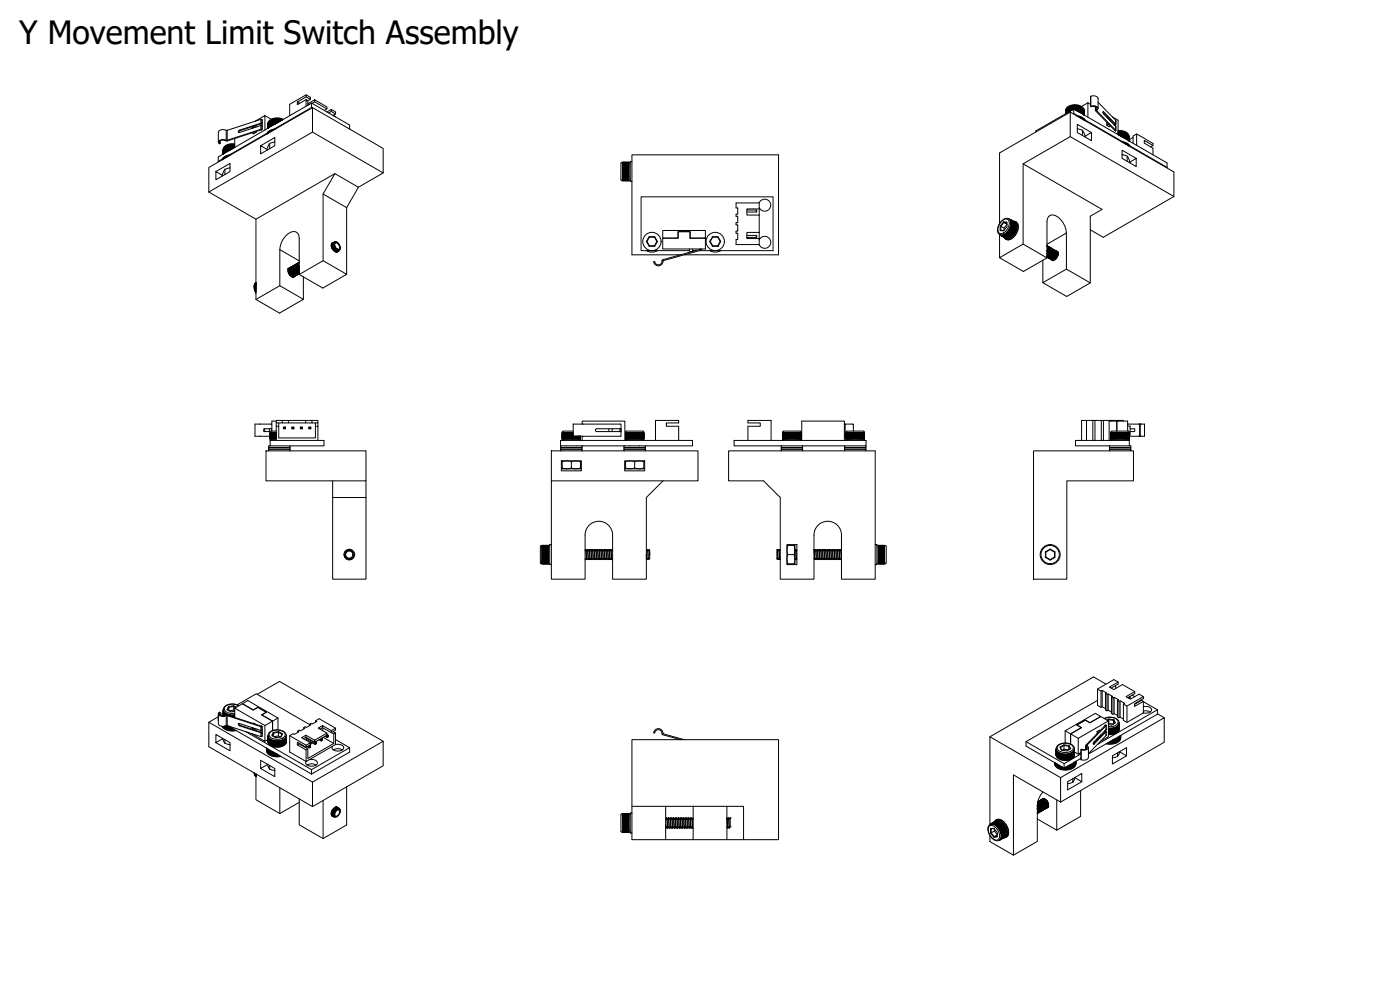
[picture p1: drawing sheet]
<svg xmlns="http://www.w3.org/2000/svg" width="420mm" height="297mm" viewBox="0 0 420 297" stroke-linecap="round" stroke-linejoin="round" font-family="sans-serif">
<defs><g id="words">
<text font-size="9.6" x="5.8" y="13.2">Y Movement Limit Switch Assembly</text>
</g></defs>
<!-- layer: Visible (ISO) -->
<g fill="none" stroke="#000" stroke-width=".3">
<path d="M75.7 38v.5M76.5 36.4l3-1.7v4.3M76.5 39.6l.3 .1M76.8 39.7l-.7 .4-.4-.3M76.8 37.6v.5M76.8 39.5v.2M78.4 37.1l-6.4 2.1-.3 .6M78.4 37.1v.5M78.7 38.9l-10.6 3.4-.3-.1a1.33 1.33 0 0 0-2 .5l.1 .4-.4-.3a1.85 1.85 0 0 1 2.7-.7l10.1-3.3 .4 .1v-1.2l-.2-.1-6.6 2.2-.4-.3 .4-.4 6.4-2.1h.4v-1.1l-.4-.1-10.4 3.3a1.75 1.75 0 0 0-2.4 .6v3M78.7 37v.7M78.7 37l-.3 .1M79.5 34.7l1.9 1.1"/>
<path d="M80.1 40l-11.2 6.5M80.4 37.2v1.3zM80.4 37.2h.1M80.4 37.1h.1M80.4 37.1v1.4M80.5 37h.1M80.5 37v1.5M80.5 36.9h.1M80.5 36.9v1.5zM80.5 36.8h.1M80.5 36.8v1.6zM80.6 36.7h.1"/>
<path d="M80.6 36.7v1.6zM80.6 36.6l.1 .1M80.7 36.6l-.1 1.6zM80.7 36.6h.1M80.8 36.5l-.1 1.6zM80.8 36.6l-.1 1.5M80.8 36.5h.1M80.8 36.4v1.6zM80.8 36.5v1.5M80.9 36.4v1.5zM80.9 36.4h.1M80.9 36.4v1.5"/>
<path d="M81 36.3v1.6zM81 36.3v1.5M81.1 36.2v1.6zM81.1 36.2h.1M81.1 36.2v1.5M81.2 36.1v1.6zM81.2 36.1v1.6M81.3 36.1v1.5zM81.3 36.1h.1M81.4 36.1v1.5M81.4 36v1.6zM81.4 36h.1"/>
<path d="M81.5 36v1.6M81.6 36v1.5zM81.6 36h.1M81.7 36l-.1 1.5M81.7 39.3l-1.3 .7M81.7 35.9v1.6zM81.7 35.9h.1M81.8 35.9v1.5M81.9 35.8v1.6zM81.9 35.8v.1M82 35.9l-.1 1.5M82 35.8v1.6z"/>
<path d="M82 35.8h.1M82.1 35.8v1.6M82.2 35.8v1.5zM82.2 35.8h.1M82.3 35.8l-.1 1.5M82.4 35.7v1.6zM82.4 35.7v.1M82.5 35.7l-.1 1.6M82.5 35.7h.1M82.6 35.7l-.1 1.6M82.6 35.7l-.1 1.5M82.6 35.7v1.5"/>
<path d="M82.7 35.7h.1M82.7 38.7a2.91 2.91 0 0 0-2.7 1.5M82.8 37.1v-1.4l-.1 1.5M82.9 35.7h.1M83 37v-1.3l-.1 1.4M83 35.7l-.1 1.4M83 35.7h.1M83.1 35.7v1.2M83.2 35.7h.1M83.3 35.7l-.1 1.2M83.3 35.7v1.1zM83.4 35.7h.1"/>
<path d="M83.5 35.7l-.1 1.1M83.5 35.7v1zM83.6 35.7h.1M83.7 35.7l-.1 1M83.7 35.7l-.1 .9zM83.7 35.7h.1M83.8 35.7l-.1 .9M83.8 35.7v.8zM83.9 35.7l.1 .1M84 35.7l-.1 .8M84 35.7v.7zM84.1 35.8h.1"/>
<path d="M84.2 35.8l-.1 .6M84.2 35.8l-.1 .5M84.2 35.8v.5M84.2 35.8h.1M84.3 35.8l-.1 .5M84.3 35.8v.4zM84.4 35.9h.1M84.4 35.9v.2zM84.5 35.8l-.1 .4M84.5 35.9v.2zM84.5 35.9h.1M84.6 35.9v.1"/>
<path d="M84.7 36h.1M84.8 36h-.1M84.8 36h.1M85 35.8a3.7 3.7 0 0 0-4.4 .7l-.2 .6M89.2 30.6l.6 .5M91.9 28.5l1.2 .7v.6l-1.2-.7zM91.9 29.1l-2.7 1.5v.8l2.7-1.5M91.9 28.5l-5 2.8v3.4M92.4 31.6v-1.4l-.5-.3v2M92.8 31.3l-.4 .2M93.1 29.8l-.7 .4M93.5 32.3l.2 .1"/>
<path d="M93.5 32.3l-11.2 6.4M93.5 30.9v1.4M93.8 32.3l21.2 12.2v7.4l-21.2-12.3zM93.8 32.3l-31.1 18v7.3M93.8 39.6l-31.1 18M94.4 30l3.7 2.1v.6l-3.7-2.1zM94.4 30l-2 1.1M94.4 30.6l-.7 .4M98.1 32.7l-.8 .4M99.4 32.8l1.3 .8v.6l-1.3-.8zM99.4 32.8l-1.3 .8M99.4 33.4l-.8 .5"/>
<path d="M100.2 34.8l.5 .3M100.2 34.7h-.1M100.7 34.2l-.8 .4M104.9 38.7v-1.2l-11.4-6.6-28 16.2v1.3M310.8 39.6v-.3l11.5-6.6 28 16.2v1.3M319.9 33.1v-.3a3.4 3.4 0 0 1 5.4 0l.1 .3M319.9 33.3h.1M319.9 33.2h.1M319.9 33.1v1v-.9M319.9 33.1h.1M319.9 33v1.1v-1M319.9 33h.1"/>
<path d="M319.9 32.9v1.2M320 32.9h.1M320 32.8v1.2M320 32.8h.1M320 32.7v1.3M320.1 32.7h.1M320.1 32.6v1.4zM320.1 32.6l.1 1.3M320.2 32.5l-.1 1.4M320.2 32.5v1.4M320.2 32.5h.1M320.3 32.5l-.1 1.4"/>
<path d="M320.3 32.5v1.4M320.4 32.4l-.1 1.4v-1.3M320.4 32.4l-.1 1.4v-1.4M320.4 32.3v1.5M320.5 32.3h.1M320.6 32.2v1.5zM320.6 32.2l-.1 1.5M320.6 32.3l-.1 1.4M320.7 32.1h.1M320.8 32.1v1.5zM320.8 32.1l-.1 1.5M320.9 32.1h.1"/>
<path d="M321 32l-.1 1.5M321 32.1l-.1 1.4M321 32v1.5M321 32h.1M321.1 32l-.1 1.4M321.1 32v1.4M321.2 31.9v.1M321.2 33.6l-21.2 12.3v21.2M321.3 31.9v1.4M321.3 31.9h.1M321.4 33.2v-1.3l-.1 1.4M321.5 31.8v.1"/>
<path d="M321.6 31.9v1.2M321.6 31.8h.1M321.7 33v-1.2l-.1 1.3M321.8 31.8h.1M321.9 32.9v-1.1l-.1 1.2M321.9 31.8l-.1 1.2M322 31.7v.1M322.1 32.8v-1.1l-.1 1.2M322.1 31.7v.1M322.2 31.7l-.1 1.1M322.2 31.7l.1 2.3M322.3 34l1.2 .8"/>
<path d="M322.3 34l-.2 .1M322.3 32.7l.1-1v1.1M322.3 31.7h.1M322.5 32.8l.1-1.1v1.2M322.5 31.7h.1M322.6 31.7h.1M322.7 31.7l-.1 1.2M322.7 31.7v1.3zM322.8 31.7h.1M322.9 31.7l-.1 1.3M322.9 31.7v1.4zM323 31.7l.1 .1"/>
<path d="M323 34.7a2.91 2.91 0 0 1 2.8 1.6M323.1 31.7l-.1 1.4M323.1 31.7v1.5zM323.2 31.8h.1M323.3 31.7l-.1 1.5M323.3 31.7l-.1 1.6zM323.3 38.6h.1M323.3 38.6l.7 .2a2.16 2.16 0 0 1 1.7 2v.3M323.3 31.8l.1 1.5zM323.3 31.8h.1M323.4 31.8v1.5M323.5 31.8l.1 1.6z"/>
<path d="M323.5 31.8h.1M323.6 31.8v1.6M323.7 31.8v1.6zM323.7 31.9h.1M323.7 31.8v1.6M323.8 31.9l.1 1.5zM323.8 31.9h.1M323.9 31.9v1.5M324 31.9l.1 1.6zM324 31.9v.1M324.1 31.9l-.1 1.6M324.1 35.3l1.3 .8"/>
<path d="M324.1 32l.1 1.5zM324.1 32h.1M324.2 32v1.5M324.3 32v1.6zM324.3 32.1h.1M324.3 32.1v1.5M324.4 32.1l.1 1.6zM324.4 32.1h.1M324.5 32.1l-.1 1.6M324.5 32.1l.1 1.6zM324.5 32.2v1.5M324.6 32.2l.1 1.6z"/>
<path d="M324.6 32.3h.1M324.7 32.3v1.5M324.7 32.3l.1 1.6zM324.7 32.3l.1 .1M324.8 32.3v1.6M324.9 39.1l-.1 1.5M324.9 32.4v1.6zM324.9 32.4h.1M324.9 32.4v1.5M324.9 32.5l.1 1.6zM324.9 32.5h.1M325 32.5v1.5"/>
<path d="M325 32.5l.1 1.6zM325 32.6h.1M325.1 32.6l-.1 1.5M325.1 32.6l.1 1.6zM325.2 32.7h-.1M325.2 32.7v1.6zM325.2 32.8h.1M325.2 32.8l.1 1.6zM325.3 32.9h-.1M325.3 33v1.5M325.3 33l.1 1.5M325.3 33h.1"/>
<path d="M325.3 33.1h.1M325.3 33.1v1.4M325.3 33.2h.1M325.3 33.2v1.3M325.4 33.3h.1M325.4 33.3v1.2M325.7 36l11.2 6.5M326.5 30.8l.8 .5M326.5 30.8v4.4M326.5 30.8l-1.9 1.1M327.3 31.9l.1-3a1.7 1.7 0 0 1 2.2 .6v3M327.6 39.8l-4.3-2.5v2.5l4.3 2.4v-2.4l-1.9 1.1"/>
<path d="M328.3 31.9l.4 .2M328.7 32v1.2M328.9 33l.3-.6a2.05 2.05 0 0 0-1.9-.5 1.69 1.69 0 0 1 2.2 .4l-.4 .9 5.8 6h-.4M328.9 32v1M328.9 33l-.1 .2 5.8 5.9M329.6 30.7l5.3 5.4v1.2M331 33.7l3.6 3.6M332.2 36.7v.9l.7 .4 .3-.2M332.5 35.2l-.3 .1M332.9 37.4l-.7 .2M333.3 36v.4M333.8 35.1l1.7 1v4.3"/>
<path d="M334.5 37.3l.1 .3M334.5 39.1v.1M334.6 37.3l.1 .5v-.3M334.6 39.1l-.1 .1M334.7 37.5l.2-.2-3.8-3.8 .1 .7 3.7 3.7v1.3M334.7 37.5h.1M335.5 39.2a2.57 2.57 0 0 1 3.3 3.1M335.6 39.5h.1M335.7 39.5l-.1 .9M335.7 39.5h.1M335.9 39.5h.1M336.1 39.5h.1"/>
<path d="M336.2 39.5l-.1 1.2M336.2 39.5v1.3zM336.2 39.5h.1M336.3 39.5l-.1 1.3M336.3 39.5v1.4zM336.4 39.5h.1M336.5 39.5l-.1 1.4M336.5 39.5v1.4zM336.6 39.5h.1M336.7 39.5l-.1 1.5M336.7 39.5v1.5zM336.8 39.5l.1 1.6z"/>
<path d="M336.8 39.5v.1M336.9 39.5l-.1 1.6M336.9 39.5l.1 1.6zM336.9 39.6h.1M337 39.6v1.5M337.1 39.6l.1 1.5zM337.1 39.6h.1M337.2 39.6v1.5M337.2 39.6l.1 1.6zM337.2 39.7h.1M337.3 39.6v1.6M337.4 39.7l.1 1.5z"/>
<path d="M337.4 39.7h.1M337.5 39.7v1.5M337.5 39.7l.1 1.6zM337.5 39.8h.1M337.6 39.7v1.6M337.7 39.8l.1 1.6zM337.7 39.8h.1M337.8 39.8l-.1 1.5M337.8 39.8l.1 1.6zM337.8 39.9h.1M337.9 39.9v1.5M338 39.9v1.6z"/>
<path d="M338 39.9v.1M338 39.9v1.6M338.1 40v1.6zM64.8 51.5v2.4l4.2-2.4v-2.5l-4.2 2.5 1.9 1.1M65.5 48.4l.2 .1M66 42.3v.7M66.7 52.6v.2M66.7 47.7l-1.2 .7M67 44.9v1.3zM67 45h.1M67 44.9h.1M67 44.8v1.4"/>
<path d="M67 44.8h.1M67 44.7v1.5zM67 44.7h.1M67.1 44.6l-.1 1.6zM67.1 44.6h.1M67.1 44.5v1.6zM67.1 44.5h.1M67.2 44.4l-.1 1.6zM67.2 44.4h.1M67.2 44.4v1.6zM67.3 44.3v1.6zM67.3 44.3v1.5"/>
<path d="M67.3 44.2v1.6zM67.3 44.2l.1 1.5M67.4 44.1v1.6zM67.4 44.1l.1 .1M67.5 50.8v1.6M67.5 44.1v1.6M67.5 52.4h.1M67.5 44.1v1.5zM67.5 44.1h.1M67.6 44.1v1.5M67.6 44v1.5zM67.6 44h.1"/>
<path d="M67.7 44v1.5M67.8 43.9v1.6zM67.8 43.9v1.5M67.9 43.8v1.6zM67.9 43.8v.1M68 43.8l-.1 1.6M68 43.8v1.5zM68 43.8h.1M68.1 43.8l-.1 1.5M68.2 43.7v1.6zM68.2 43.7v1.6M68.3 47l-1.4 .8"/>
<path d="M68.3 43.7v1.5zM68.3 43.7v1.5M68.4 43.6v1.6zM68.4 43.6h.1M68.5 43.6v1.6M68.6 43.6v1.5zM68.6 43.6h.1M68.7 43.6l-.1 1.5M68.8 43.5v1.6zM68.8 43.5h.1M68.9 43.5l-.1 1.6M68.9 43.5v1.5z"/>
<path d="M68.9 43.5h.1M69 43.5l-.1 1.5M69 50.4l-.7 .1a2.15 2.15 0 0 0-1.6 2.1M69 50.4h.1M69.1 43.5v1.5zM69.1 43.5h.1M69.2 43.5v1.5M69.3 43.4v.1M69.3 46.4a2.91 2.91 0 0 0-2.7 1.6M69.4 44.9v-1.5l-.1 1.5M69.4 43.4v.1M69.5 44.8v-1.4l-.1 1.4"/>
<path d="M69.6 43.4v.1M69.7 44.7l-.1-1.3v1.3M69.8 43.4l.1 .1M69.9 43.4l-.1 1.2M69.9 43.4v1.2zM70 43.5h.1M70.1 43.4l-.1 1.1M70.1 43.4l-.1 1.1zM70.1 43.5h.1M70.2 43.4l-.1 1M70.2 43.4v1zM70.3 43.5h.1"/>
<path d="M70.4 43.5l-.1 .8M70.4 43.5v.8zM70.4 43.2a2.75 2.75 0 0 0-3.4 1.6M70.4 41.6v2.6M78.2 43.7l4.3-2.4v2.4l-4.3 2.5v-2.5l1.9 1.1M80.1 44.8v.3M80.9 43v1.6M82.5 42.6l-.8 .2a2.15 2.15 0 0 0-1.6 2M82.5 42.6h.1M97 58.2v20l7 4.1-7.1 4.1-7.1-4v-10.9a1.86 1.86 0 0 0-1.1-2 1.86 1.86 0 0 0-2.2 .6 6.6 6.6 0 0 0-2.5 4.8v10.8l7 4.1-7.1 4.1-7.1-4v-24.1M100.5 52.1l7.1 4.1-3.6 6.1-7-4.1zM100.5 52.1l-23.7 13.7-14.1-8.2"/>
<path d="M115 51.9l-7.4 4.3M186.4 53.9l.4 .3M186.8 48.7h1.9zM186.8 48.7l1.9 .1zM186.8 48.8h1.9zM186.8 48.8l1.9 .1zM186.8 48.9h1.9zM186.8 48.9l1.9 .1zM186.8 49l1.9 .1zM186.8 49.1l1.9 .1zM186.8 49.2l1.9 .1zM186.8 49.3l1.9 .1z"/>
<path d="M186.8 49.4l1.9 .1zM186.8 49.5l1.9 .1zM186.8 49.7h1.9zM186.8 49.8l1.9 .1zM186.8 49.9l1.9 .1zM186.8 50.1l1.9 .1zM186.8 50.2l1.9 .1zM186.8 50.4l1.9 .1zM186.8 50.6l1.9 .1zM186.8 50.7l1.9 .1zM186.8 50.9l1.9 .1zM186.8 51.1l1.9 .1z"/>
<path d="M186.8 51.2l1.9 .1zM186.8 51.4l1.9 .1zM186.8 51.6l1.9 .1zM186.8 51.8h1.9zM186.8 51.9l1.9 .1zM186.8 52.1l1.9 .1zM186.8 52.3l1.9 .1zM186.8 52.4l1.9 .1zM186.8 52.6l1.9 .1zM186.8 52.7l1.9 .1zM186.8 52.9l1.9 .1zM186.8 53l1.9 .1z"/>
<path d="M186.8 53.2h1.9zM186.8 53.3l1.9 .1zM186.8 53.4l1.9 .1zM186.8 53.5l1.9 .1zM186.8 53.7h1.9zM186.8 53.7l1.9 .1zM186.8 53.8l1.9 .1zM186.8 53.9l1.9 .1zM186.8 54h1.9zM186.8 54.1h1.9zM186.8 54.1l1.9 .1zM186.8 48.7h2.1l.3 .2"/>
<path d="M186.8 48.7l-.4 .3v4.9M186.8 53.8h1.9M186.8 53.7h1.9M186.8 53.6h1.9M186.8 53.5h1.9M186.8 53.3h1.9M186.8 53.2h1.9M186.8 53.1h1.9M186.8 52.9h1.9M186.8 52.8h1.9M186.8 52.7h1.9M186.8 52.5h1.9"/>
<path d="M186.8 52.3h1.9M186.8 52.2h1.9M186.8 52h1.9M186.8 51.8h1.9M186.8 51.7h1.9M186.8 51.2h1.9M186.8 51.1h1.9M186.8 50.9h1.9M186.8 50.7h1.9M186.8 50.6h1.9M186.8 50.4h1.9M186.8 50.3h1.9"/>
<path d="M186.8 50.1h1.9M186.8 50h1.9M186.8 49.8h1.9M186.8 49.7h1.9M186.8 49.6h1.9M186.8 49.5h1.9M186.8 49.3h1.9M186.8 49.2h1.9M186.8 49.1h1.9M189.2 54l-.3 .2h-2.1M189.2 48.5v5.9h.4M189.2 48.5h.4"/>
<path d="M307 49.2v24M321.2 41v-7.4l31.1 18v7.4l-21.2 12.2-3.9-2.2M321.2 41l-14.2 8.2 23.7 13.6-3.5 2.1v20l-7.1 4.1-7.1-4.2M321.2 41l31.1 18M335.6 40.4l.1-.9v1M335.7 40.5l.1-1v1.1M335.9 40.6l.1-1.1v1.2M336.5 42.5a2.92 2.92 0 0 1 2.7 1.5M336.8 46.4l.7 .2a2.16 2.16 0 0 1 1.6 2M336.8 46.4h.1M337.5 43.1l1.4 .7M338.1 40h.1"/>
<path d="M338.1 40v1.5M338.2 40v1.6zM338.2 40.1h.1M338.2 40.1v1.5M338.3 46.8v1.6M338.3 40.1v1.6zM338.3 40.2h.1M338.3 40.2v1.5M338.4 40.2v1.6zM338.4 40.3h.1M338.4 40.3v1.5M338.5 40.3v1.6z"/>
<path d="M338.5 40.4h.1M338.5 40.4v1.5M338.5 40.4l.1 1.6zM338.6 40.4l-.1 .1M338.6 40.5v1.6zM338.6 40.5h.1M338.7 40.6v1.6zM338.7 40.6h.1M338.7 40.7v1.5M338.7 40.7l.1 1.6M338.7 40.7h.1M338.8 40.8h.1"/>
<path d="M338.8 40.8v1.4M338.8 40.9h.1M338.8 40.9v1.4M338.8 41v1.3M339.1 41.8v.6M339.1 43.8l11.2 6.4M339.1 48.6v.3M340.1 43v-2.2l1-.6v3.4M340.1 41.2l-1 .6-.3-.2M341 47.5l-4.2-2.4v2.4l4.2 2.5v-2.5l-1.9 1.1M341.1 40.2l4.9 2.8v.6l-.7 .5M346 43.6l-2.6-1.5v.9l2.6 1.5v1.9"/>
<path d="M350.3 50.2l-.2 .1M87.6 79.9a1.78 1.78 0 0 0 1.7 2.5M87.7 79.9a1.74 1.74 0 0 0 1.6 2.5M87.7 79.9h.1M87.7 79.9a1.68 1.68 0 0 0 1.7 2.5l.1-.1M87.9 79.9h-.2M88 79.7h.1M88.2 79.6l-.1 .1a1.66 1.66 0 0 0 .1 1.8 1.66 1.66 0 0 0 1.6 .6M88.3 79.5a1.83 1.83 0 0 0 1.5 2.6M88.4 79.5a1.82 1.82 0 0 0 1.4 2.6M88.4 79.5h.1M88.6 79.4l-.2 .1a1.78 1.78 0 0 0 1.4 2.6"/>
<path d="M88.7 79.3a1.85 1.85 0 0 0 1.1 2.5M88.7 79.3a1.82 1.82 0 0 0 1.1 2.5M88.7 79.3h.1M88.8 79.3a1.76 1.76 0 0 0 1 2.5M88.9 79.2l-.1 .1M89.1 79.1a1.7 1.7 0 0 0 .7 2.3 1.74 1.74 0 0 1-.8-2.3M89.1 79.1h.1M89.3 79a1.28 1.28 0 0 0 .2 2.2l.3 .2M89.4 78.9a1.57 1.57 0 0 0 .4 2.1M89.4 78.9a1.51 1.51 0 0 0 .4 2M89.4 78.9h.1M89.6 78.8l-.1 .1a1.44 1.44 0 0 0 .3 2"/>
<path d="M89.8 78.7a1.18 1.18 0 0 0 0 1.5 1.21 1.21 0 0 1 0-1.5M89.8 78.7h.1M89.8 78.7a1.2 1.2 0 0 0 0 1.5M97 78.2l-7.2 4.2M99.6 73.1h-.1M99.7 73a1.77 1.77 0 0 0 1.6 2.5M99.7 73a1.7 1.7 0 0 0 1.7 2.5M99.7 72.9a1.68 1.68 0 0 0 1.7 2.5l.1-.1M99.9 72.9h-.2M100.1 72.8a1.73 1.73 0 0 0 1.6 2.5M100.1 72.8h.1M100.1 72.7a1.69 1.69 0 0 0 1.7 2.5 1.76 1.76 0 0 0-1.3-2.7l-.3 .7"/>
<path d="M100.2 73.2l.1-.5a1.38 1.38 0 0 1 1.5 .7 1.38 1.38 0 0 1-.2 1.6 1.76 1.76 0 0 1-1.4-1.7M100.2 73.2v.1M100.3 72.7h-.2M100.4 72.6l-.3 .5 .2 .8M100.4 72.6l-.2 .7M100.4 72.6h.1M100.5 72.9a1.21 1.21 0 0 1 1.3 .6 1.21 1.21 0 0 1-.1 1.3 1.36 1.36 0 0 1-1.2-1.9zM100.6 72.9a1.21 1.21 0 0 1 1.2 .6 1.21 1.21 0 0 1-.2 1.4 1.39 1.39 0 0 1-1-2zM101 75.7h.1M101.2 75.5l-.2 .2M101.4 75.5h.1M101.7 75.3a1.76 1.76 0 0 1-1.7-2.5l-.4 .1a1.95 1.95 0 0 0 1.6 2.8l.4-.4"/>
<path d="M101.7 75.3h.1M104 62.3v20M194 72.5h.2l.6 1.4M194 75.2l1.7 .5 1.6-.5M194.8 71h1.7l.8 1.5-.8 1.4h-1.7l-.8-1.4zM194.8 71h1.7M194.9 73.7l1.6 .2M194.9 71.2l-.7 1.3M196.4 71.2l.7 1.3M197.3 72.5l-.9 1.2M198.9 71.5h4.6v-2h3.6v2h4.6v3.2h-12.8zM198.9 69.2h12.8v2.3h-4.6v-2h-3.6v2h-4.6z"/>
<path d="M204.2 76.5h-14.6v-30h44v30h-28.3M206.9 75.2h-14.5v-16.1h39.6v16.1h-22.2M206.9 74.7v.5M206.9 75.2l.2 .3h.5l.3-.3M207.9 75.2h.8M207.9 74.7v.5M210.2 74.7h.1M210.6 74.7l-.2 .4-11.2 3.1a1.66 1.66 0 0 1-2.3 1.4l-.6-.6-.1-.4 .2-.1a1.2 1.2 0 0 0 1.4 .9 1.2 1.2 0 0 0 1-1.4l11.4-3.3M213 72.5l.8 1.4M213 75.2l1.6 .5 1.7-.5M213.8 71h1.7l.8 1.5-.8 1.4h-1.7l-.8-1.4zM213.8 71h1.7"/>
<path d="M213.9 73.7l1.6 .2M213.9 71.2l-.7 1.3M215.4 71.2l.7 1.3M216.3 72.5l-.9 1.2M224.1 70.6h2.9v.6M224.1 63h2.9v.6h-2.9M224.1 71.2h2.9M227 63v.6M227 70.6v.6M227.8 60.9a1.8 1.8 0 0 1 2.8-.8 1.8 1.8 0 0 1 0 2.9 1.8 1.8 0 0 1-2.7-.7M227.8 60.9v3.6M227.8 60.9h-6.9v1.5h.5v1.9h-.5v.6h.5v1.9h-.5v.6h.5v1.9h-.5v.7h.5v1.9h-.5v1.5h6.9"/>
<path d="M227.8 69.7h-3.7v1.9h3.7M227.8 62.7h-3.7v1.8h3.7M227.8 64.5v8.9M227.9 72a1.8 1.8 0 0 1 2.7-.7 1.8 1.8 0 0 1 0 2.8 1.8 1.8 0 0 1-2.8-.7M300 77.3l7-4.1 7.2 4.2-7.1 4.1zM300 70.4v6.9M300.2 70.5l1.4 .8zM300.3 70.6l1.4 .7zM300.4 70.6l1.4 .8zM300.4 69.1l.8 .1M300.5 70.6l1.4 .8zM300.6 70.6l1.4 .8z"/>
<path d="M300.7 70.6l1.4 .8zM300.8 70.6l1.4 .8zM300.9 70.6l1.4 .8zM301 70.6l1.2 .8M301 70.6l1.4 .7zM301.1 70.6l1.3 .8M301.1 70.5l1.5 .8zM301.2 66.6h1v1.4l-1 1.3-1-.1v-1.4zM301.2 66.6l.1 .2-.9 1.1-.2-.1M301.2 70.5l1.3 .8M301.3 70.5l1.4 .7zM301.3 70.5l1.3 .7"/>
<path d="M301.3 68.4v.7M301.4 70.4l1.4 .8zM301.4 70.4l1.4 .8M301.5 70.4l1.4 .7zM301.5 71.3h.1M301.5 70.4l1.4 .7M301.6 71.3h.1M301.6 70.3l1.4 .7zM301.7 70.3l1.3 .7M301.7 71.3v.1M301.7 70.2l1.5 .8zM301.8 70.2l1.3 .7"/>
<path d="M301.8 71.4h.1M301.9 70.1l1.4 .8zM301.9 70.1l1.3 .7M301.9 71.4h.1M302 70l1.4 .8zM302 70l1.3 .8M302 71.4h.1M302.1 69.9l1.4 .8zM302.1 69.9l1.4 .7M302.1 71.4h.1M302.2 67.4l-.9 1-.9-.5v1.2l-.2 .1M302.2 66.8h-.9l.9 .5"/>
<path d="M302.2 69.8l1.4 .7M302.3 69.8l1.3 .7zM302.3 69.7l1.4 .7M302.4 69.6l1.3 .8zM302.5 69.6l1.3 .8M302.5 69.5l1.3 .8zM302.6 69.4l1.3 .7M302.6 69.4l1.3 .7zM302.6 71.2v.1M302.7 69.3l1.3 .7M302.7 69.2l1.3 .8zM302.7 71.2h.1"/>
<path d="M302.8 69.2l1.3 .7M302.8 69.1l1.3 .8zM302.8 69l1.4 .7M302.8 71.1v.1M302.9 68.9l1.3 .8zM302.9 65.7l1.4 .9zM303 71v.1M303 68.8l1.3 .9zM303 68.8l1.2 .8M303 65.8l1.4 .8zM303.1 68.6l1.3 .9zM303.1 68.6l1.2 .9"/>
<path d="M303.1 71h.1M303.1 65.9l1.4 .8zM303.1 68.5l1.3 .8zM303.1 68.5l1.3 .8M303.2 65.9l1.3 .9zM303.2 68.3l1.3 .9M303.2 68.3l1.3 .9zM303.2 70.9h.1M303.2 66l1.4 .9zM303.2 68.2l1.4 .7M303.3 68.2l1.3 .8zM303.3 66.1l1.4 .8z"/>
<path d="M303.3 68l1.3 .9M303.3 68l1.3 .9zM303.3 66.2l1.4 .9zM303.4 67.9l1.2 .8M303.4 67.9l1.3 .8zM303.4 66.3l1.3 .9zM303.4 67.7l1.3 .8M303.4 67.7l1.3 .9zM303.4 66.4l1.3 .7M303.4 66.4l1.4 .9zM303.4 67.5l1.4 .9zM303.4 67.6l1.3 .8"/>
<path d="M303.4 66.5l1.4 .7M303.4 70.7h.1M303.4 66.6l1.4 .8zM303.4 67.4l1.4 .8M303.5 67.4l1.3 .9zM303.5 66.6l1.3 .7M303.5 66.7l1.3 .8zM303.5 67.2l1.3 .9zM303.5 67.3l1.3 .7M303.5 66.7l1.3 .8M303.5 66.8l1.3 .9zM303.5 67l1.3 .8z"/>
<path d="M303.5 67.1l1.3 .9zM303.5 67.1l1.3 .8M303.5 67l1.3 .7M303.5 66.9l1.3 .7M303.5 70.6h.1M303.7 70.5h.1M303.9 70.2h.1M304 66.3a1.75 1.75 0 0 1 1.5 2.8 3.2 3.2 0 0 1-3.5 2.7l-.8-.7M304 70.1h.1M304.1 69.9h.1M304.2 69.8h.1M304.3 66.5h.1"/>
<path d="M304.4 66.6h.1M304.4 66.6l.3 .2a3.4 3.4 0 0 1-2.7 4.7l-.4-.1M304.4 66.6l-2-1.1a3.4 3.4 0 0 0-2.7 4.7l1.9 1.2M304.4 66.6v.1M304.5 66.7h.1M304.6 68.9l-.1 .1M304.6 66.8h-.1M304.6 66.9h.1M304.7 67h-.1M304.7 67.1h.1M304.7 68.5v.1M304.7 67.2v.1"/>
<path d="M304.7 67.4h.1M304.8 68.2h.1M304.8 67.5h.1M304.8 68v.1M304.8 67.6v.1M304.8 67.9h.1M304.8 67.8h.1M313 78.1v6.7l7-4.1 7.2 4.2M314.2 73.7a1.48 1.48 0 0 1 0 1.7 1.51 1.51 0 0 0 0-1.7 1.5 1.5 0 0 1 0 1.7M314.2 77.4v-10.8a1.86 1.86 0 0 1 1.1-2.1 1.86 1.86 0 0 1 2.2 .6 6.6 6.6 0 0 1 2.5 4.8v10.8M314.3 73.8l.4 .4a1.96 1.96 0 0 1-.5 1.9M314.4 77.2l.1 .1"/>
<path d="M314.5 73.8v.1M314.5 73.9a1.66 1.66 0 0 1-.3 2.2M314.5 73.9a1.72 1.72 0 0 1-.3 2.3M314.6 77.4h.1M314.6 74a1.54 1.54 0 0 1-.4 2.6M314.8 77.4l.1 .1M314.8 74.1h.1M314.8 74.1a1.82 1.82 0 0 1-.6 2.6 1.85 1.85 0 0 0 .7-2.6M314.9 77.6h.1M315 74.2a1.63 1.63 0 0 1 .5 1.6 1.63 1.63 0 0 1-1.3 1.2 1.85 1.85 0 0 0 1-2.7M315.1 77.6l.2 .2M315.2 74.3h.1"/>
<path d="M315.3 74.4h.2M315.5 77.8l.3 .4a1.94 1.94 0 0 0 1.6-2.7l-.4-.2a1.76 1.76 0 0 1-1.3 2.7M315.5 74.4a1.69 1.69 0 0 1 .2 1.8 1.69 1.69 0 0 1-1.5 1 1.72 1.72 0 0 0 1.3-2.8zM315.6 74.5a1.77 1.77 0 0 1-1.4 2.7M315.6 78h.1M315.7 74.6a1.59 1.59 0 0 1 .4 1.8 1.59 1.59 0 0 1-1.6 .9M315.8 78l.1 .2M315.9 74.7h.1M315.9 74.7a1.73 1.73 0 0 1-1.3 2.7M315.9 74.7a1.77 1.77 0 0 1-1.3 2.7M316 78.2h.1M316 74.8a1.59 1.59 0 0 1 .4 1.8 1.59 1.59 0 0 1-1.5 .9"/>
<path d="M316.2 74.9h.1M316.2 74.9a1.73 1.73 0 0 1-1.3 2.7M316.3 74.9a1.77 1.77 0 0 1-1.4 2.7M316.4 75a1.59 1.59 0 0 1 .4 1.8 1.59 1.59 0 0 1-1.6 .9M316.6 75.1h.1M316.6 75.1a1.73 1.73 0 0 1-1.3 2.7M316.6 75.1a1.76 1.76 0 0 1-1.3 2.7M316.7 75.2a1.59 1.59 0 0 1 .4 1.8 1.59 1.59 0 0 1-1.5 .9l-.1-.1M316.9 75.3h.1M316.9 75.3a1.74 1.74 0 0 1-1.3 2.7M317.1 75.4l.5 .7-.3-.6M317.3 75.5h.1"/>
<path d="M317.3 75.5l.3 .5M317.5 75.6h.1M76.4 86l.4-.1zM76.4 85.7l.4-.2zM76.4 86.1l.4-.1zM76.4 85.6l.4-.2zM76.5 86v.1M76.5 85.9h.1M76.5 85.5l.3-.2zM76.5 85.7v.1M76.5 86.2h.1M76.5 86.4l.3-.1z"/>
<path d="M76.5 85.6h.1M76.5 86.3v.1M76.5 85.5h.1M76.5 86.6l.3-.1zM76.5 86.5h.1M76.5 85.4h.1M76.5 86.6l.1 .1M76.6 85.3h.1M76.6 85.1l.2-.1zM76.6 85.1h.1M76.6 86.8h.1M76.6 86.9l.2-.1z"/>
<path d="M76.6 85l.2-.1zM76.6 86.9v.1M76.6 85h.1M76.6 87.1h.2M76.6 87.1l.2-.1zM76.7 87.1h.1M76.7 84.9h.1M76.7 87.2l.1 .1M76.7 87.2h.1M76.7 84.8l.1 .1M76.8 87.4h.1M76.8 84.8h.1"/>
<path d="M76.8 84.8h-.1M76.8 84.9h-.1M76.8 85.1l-.3 .1M76.8 85.2l-.3 .1M76.8 85.7l-.4 .2 .4-.3-.4 .1M76.8 86.2l-.4 .1M76.8 86.4h-.3M76.8 86.5l-.3 .1M76.8 86.7l-.3 .1M76.8 86.9h-.2M76.8 87.4v.1M76.8 86.6l-.3 .2"/>
<path d="M76.8 86.1l-.4 .2M76.8 84.7l-.3 .3a2.6 2.6 0 0 0 .3 3.1M76.8 85.3l-.3 .2M76.8 85.4l-.4 .2M76.8 85.8l-.4 .2M76.8 85.9l-.4 .2M84 85.7l-7.2 4.2M86.5 80.7h-.1M86.6 80.6l-.2 .1M86.6 80.5l-.2 .2M86.6 80.5h.1M86.8 82.3a1.17 1.17 0 0 0 1.6 .6"/>
<path d="M86.8 80.5l-.4 .2M86.9 82.4a1.23 1.23 0 0 0 1.4 .6M87 80.3a1.74 1.74 0 0 0 1.6 2.5M87 80.3h.1M87 80.3a1.69 1.69 0 0 0 1.7 2.5l.1-.1M87 82.7l.6 .4h.6M87.1 80.3l-.5 .1a1.95 1.95 0 0 0 1.6 2.8l.3-.3M87.2 80.3h-.2M87.3 80.1a1.77 1.77 0 0 0 1.6 2.5M87.3 80.1a1.74 1.74 0 0 0 1.7 2.5M87.3 80.1h.1M87.4 80.1a1.69 1.69 0 0 0 1.6 2.5l.2-.1"/>
<path d="M87.5 80.1h-.1M88.1 83.1l-.1 .1M88.3 83h.1M89 82.6h.1M89.3 82.4h.1M89.7 82.2a1.73 1.73 0 0 1-1.7-2.5 1.74 1.74 0 0 0 1.6 2.5M89.7 82.2h.1M91 83.1v6.7M79.5 128.6v.9M79.8 135.3h30v9h-30zM80.7 134.8h6.2M80.7 134.3h6.2"/>
<path d="M80.7 134.8v.5M80.7 134.3v.5M80.8 128.6v.9M81.1 133.8h-.4v.5M81.1 132.1h16.1v1.7h-16.1zM81.1 129.8v2.1l.2 .2M81.1 129.8v1.9zM81.2 129.8v1.9zM81.3 129.8v1.9zM81.3 129.8l.1 1.9zM81.4 129.8v1.9zM81.4 129.8v1.9"/>
<path d="M81.5 129.8v1.9zM81.5 128.6v.7M81.5 129.8v1.9M81.6 129.8v1.9zM81.6 128.6l-2.4 .2v.7h1.9M81.6 127.2h-5.1v3.7h4.6M81.6 129.8v1.9M81.7 129.8v1.9zM81.7 129.8v1.9M81.8 129.8l.1 1.9zM81.8 129.8v1.9M81.9 129.8l.1 1.9z"/>
<path d="M81.9 129.8v1.9M82 129.8l.1 1.9zM82.1 129.8v1.9M82.2 129.8l.1 1.9zM82.2 129.8v1.9M82.3 129.8l.1 1.9zM82.3 129.8v1.9M82.5 129.8v1.9zM82.5 129.8v1.9M82.6 129.8l.1 1.9zM82.6 129.8v1.9M82.8 129.8l.1 1.9z"/>
<path d="M82.8 129.8v1.9M82.9 132.1v-4.2h.8v3.5h11v-3.5h.7v4.2M82.9 126.1h1.8v.8h-1.8zM82.9 129.3l-1.7 .1-.1 .4M82.9 126.3h-1.3v3M82.9 126.9v1M83.7 126.9v1M84.7 126.1h1.9M84.7 126.9h1.9M85.1 128.1h.6v.5h-.6zM85.1 128.1l.1 .1M85.2 128.2h.4v.3h-.4z"/>
<path d="M85.2 128.5l-.1 .1M85.6 128.5l.1 .1M85.7 128.1l-.1 .1M86.6 126.1h5.2v.8h-5.2zM86.9 134.8v.5M86.9 133.8v.5M86.9 134.3v.5M87.6 128.1h.6v.5h-.6zM87.6 128.1l.1 .1M87.7 128.2h.4v.3h-.4zM87.7 128.5l-.1 .1M88.1 128.5l.1 .1"/>
<path d="M88.2 128.1l-.1 .1M90.1 128.1h.6v.5h-.6zM90.1 128.1l.1 .1M90.2 128.2h.4v.3h-.4zM90.2 128.5l-.1 .1M90.6 128.5l.1 .1M90.7 128.1l-.1 .1M91.8 126.1h1.8M91.8 126.9h1.8M92.7 128.1h.6v.5h-.6zM92.7 128.1l.1 .1M92.8 128.2h.4v.3h-.4z"/>
<path d="M92.8 128.5l-.1 .1M93.2 128.5l.1 .1M93.3 128.1l-.1 .1M93.6 126.1h1.8v.8h-1.8zM94.7 126.9v1M95.4 126.9v1M165.5 135.3h44v9h-44zM168.2 132.1h39.6v1.7h-39.6zM168.4 134.8v.5M168.4 133.8v.5M168.4 134.3v.5M168.4 134.8h6.2"/>
<path d="M168.4 134.3h6.2M168.5 138.3h6v3h-6zM168.7 138.5a4 4 0 0 1 2.8 0 4 4 0 0 1 2.7 0M168.7 138.3v2.4h5.5v-2.4M168.7 129.8v2.1l.2 .2M168.7 129.8l.1 1.9zM168.8 129.8v1.9zM168.8 129.8l.1 1.9zM168.9 129.8v1.9zM169 129.8v1.9zM169 129.8l.1 1.9zM169.1 129.8v1.9"/>
<path d="M169.1 129.8l.1 1.9zM169.2 129.8v1.9M169.2 129.8l.1 1.9zM169.3 129.8v1.9M169.3 129.8l.1 1.9zM169.4 129.8v1.9M169.4 129.8l.1 1.9zM169.5 129.8v1.9M169.6 129.8v1.9zM169.6 129.8v1.9M169.7 129.8l.1 1.9zM169.7 129.8v1.9"/>
<path d="M169.8 129.8l.1 1.9zM169.8 129.8v1.9M170 129.8v1.9zM170 129.8v1.9M170.1 129.8l.1 1.9zM170.1 129.8v1.9M170.3 129.8v1.9zM170.3 129.8v1.9M170.4 129.8l.1 1.9zM170.4 129.8v1.9M170.6 129.8l.1 1.9zM170.6 129.8v1.9"/>
<path d="M170.7 129.8l.1 1.9zM170.8 129.8v1.9M170.9 129.8l.1 1.9zM170.9 129.8v1.9M171.1 129.8l.1 1.9zM171.1 129.8v1.9M171.3 129.8l.1 1.9zM171.3 129.8v1.9M171.4 129.8l.1 1.9zM171.5 138.5v1.9M171.6 129.8l.1 1.9zM171.7 129.8v1.9"/>
<path d="M171.8 129.8l.1 1.9zM171.9 129.8v1.9M172 129.3h-3l-.3 .5M172.1 130.9l.1 .8M172.3 130.9l.1 .8M172.4 130.9v.8l.2-.8 .1 .8v-.8M172.5 130.9v.8M172.7 130.9v.8M172.8 130.9v.8M173 131.7l-.1-.8v.8l.1-.8v.8l.2-.8 .1 .8v-.8l-.1 .8M173.1 130.9v.8M173.3 130.9l.1 .8"/>
<path d="M173.5 131.7l-.1-.8v.8l.2-.8v.8v-.8v.8M173.7 130.9v.8M173.8 130.9v.8v-.8M173.8 130.9v.8M173.9 130.9v.8v-.8v.8l.1-.8 .1 .8v-.8M173.9 130.9v.8M174.1 130.9v.8zM174.2 130.9v.8v-.8M174.2 130.9v1l-.2 .2M174.2 130.9v.8zM174.6 134.8v.5M174.6 133.8v.5"/>
<path d="M174.6 134.3v.5M174.7 127.2v-.9h12.8v5.8M174.7 130.9v1.2M182.7 128.6v.9M183.7 128.6v.9M186 128.6v.9M186.4 129.5h-7.3l-.4-.4 .4-.5h7.3v-1.4h-14.4v4.5M186.4 129.5v1.4h-14.4l-.1 .8 .1-1.9M186.4 128.6v.9M187.4 134.8h6.2M187.4 134.3h6.2M187.4 134.8v.5"/>
<path d="M187.4 133.8v.5M187.4 134.3v.5M187.5 138.3h6v3h-6zM187.7 138.5a4 4 0 0 1 2.8 0 4 4 0 0 1 2.7 0M187.7 138.3v2.4h5.5v-2.4M187.7 129.8v2.1l.2 .2M187.7 129.8l.3-.5h4.9l.3 .5M187.7 129.8l.1 1.9zM187.8 129.8v1.9zM187.8 129.8l.1 1.9zM187.9 129.8v1.9zM188 129.8v1.9z"/>
<path d="M188 129.8l.1 1.9zM188.1 129.8v1.9M188.1 129.8l.1 1.9zM188.2 129.8v1.9M188.2 129.8l.1 1.9zM188.3 129.8v1.9M188.3 129.8l.1 1.9zM188.4 129.8v1.9M188.4 129.8l.1 1.9zM188.5 129.8v1.9M188.6 129.8v1.9zM188.6 129.8v1.9"/>
<path d="M188.7 129.8l.1 1.9zM188.7 129.8v1.9M188.8 129.8l.1 1.9zM188.8 129.8v1.9M189 129.8v1.9zM189 129.8v1.9M189.1 129.8l.1 1.9zM189.1 129.8v1.9M189.3 129.8l.1 1.9zM189.3 129.8v1.9M189.4 129.8l.1 1.9zM189.4 129.8v1.9"/>
<path d="M189.6 129.8l.1 1.9zM189.6 129.8v1.9M189.7 129.8l.1 1.9zM189.8 129.8v1.9M189.9 129.8l.1 1.9zM189.9 129.8v1.9M190.1 129.8l.1 1.9zM190.1 129.8v1.9M190.3 129.8l.1 1.9zM190.3 129.8v1.9M190.4 129.8l.1 1.9zM190.5 138.5v1.9"/>
<path d="M190.6 129.8l.1 1.9zM190.7 129.8v1.9M190.8 129.8l.1 1.9zM190.9 129.8v1.9M190.9 129.8l.1 1.9zM191 129.8v1.9M191.1 129.8l.1 1.9zM191.2 129.8v1.9M191.3 129.8l.1 1.9zM191.4 129.8v1.9M191.4 129.8l.1 1.9zM191.5 129.8v1.9"/>
<path d="M191.6 129.8l.1 1.9zM191.7 129.8v1.9M191.8 129.8v1.9zM191.8 129.8v1.9M191.9 129.8l.1 1.9zM192 129.8v1.9M192.1 129.8v1.9zM192.1 129.8v1.9M192.2 129.8l.1 1.9zM192.2 129.8v1.9M192.3 129.8l.1 1.9zM192.4 129.8v1.9"/>
<path d="M192.4 129.8l.1 1.9zM192.5 129.8v1.9M192.6 129.8v1.9zM192.6 129.8v1.9M192.7 129.8v1.9zM192.7 129.8v1.9M192.8 129.8v1.9zM192.8 129.8v1.9M192.9 129.8v1.9zM192.9 129.8v1.9M192.9 129.8l.1 1.9zM193 129.8l.1 1.9z"/>
<path d="M193.1 129.8v1.9zM193.1 129.8l.1 1.9zM193.2 129.8v1.9zM193.2 129.8v2.1l-.2 .2M193.6 134.8v.5M193.6 133.8v.5M193.6 134.3v.5M196.7 132.1v-6h7v.8h-3.7v1h3.7v4.2M218.7 135.3h44v38.5h-10.2v-13.3a4.1 4.1 0 0 0-4.1-4.1 4.1 4.1 0 0 0-4.1 4.1v13.3h-10.1v-24.5l-5-5h-10.5zM220.3 132.1h39.6v1.7h-39.6zM224.5 132.1v-4.2h3.7v-1h-3.7v-.8h6.9v6M234.6 134.8h6.2"/>
<path d="M234.6 134.3h6.2M234.6 134.8v.5M234.6 133.8v.5M234.6 134.3v.5M234.9 131.7h.1M234.9 129.8v1.9M234.9 131.7l.2 .4M234.9 129.8l.3-.5h4.9l.3 .5M234.9 129.8v1.9zM235 129.8v1.9zM235 129.8l.1 1.9zM235.1 129.8v1.9z"/>
<path d="M235.2 129.8v1.9zM235.2 129.8l.1 1.9zM235.3 129.8v1.9M235.3 129.8l.1 1.9zM235.4 129.8v1.9M235.4 129.8l.1 1.9zM235.5 129.8v1.9M235.5 129.8l.1 1.9zM235.6 129.8v1.9M235.6 129.8l.1 1.9zM235.7 129.8v1.9M235.7 129.8l.1 1.9z"/>
<path d="M235.8 129.8v1.9M235.9 129.8l.1 1.9zM235.9 129.8v1.9M236 129.8l.1 1.9zM236 129.8v1.9M236.2 129.8v1.9zM236.2 129.8v1.9M236.3 129.8l.1 1.9zM236.3 129.8v1.9M236.4 129.8l.1 1.9zM236.5 129.8v1.9M236.6 129.8l.1 1.9z"/>
<path d="M236.6 129.8v1.9M236.8 129.8l.1 1.9zM236.8 129.8v1.9M236.9 129.8l.1 1.9zM236.9 129.8v1.9M237.1 129.8l.1 1.9zM237.1 129.8v1.9M237.3 129.8l.1 1.9zM237.3 129.8v1.9M237.4 129.8l.1 1.9zM237.4 129.8v1.9M237.6 129.8l.1 1.9z"/>
<path d="M237.8 129.8l.1 1.9zM237.9 129.8v1.9M238 129.8l.1 1.9zM238.1 129.8v1.9M238.1 129.8l.1 1.9zM238.2 129.8v1.9M238.3 129.8l.1 1.9zM238.4 129.8v1.9M238.5 129.8l.1 1.9zM238.5 129.8v1.9M238.6 129.8l.1 1.9zM238.7 129.8v1.9"/>
<path d="M238.8 129.8l.1 1.9zM238.9 129.8v1.9M238.9 129.8l.1 1.9zM239 129.8v1.9M239.1 129.8l.1 1.9zM239.2 129.8v1.9M239.2 129.8l.1 1.9zM239.3 129.8v1.9M239.4 129.8l.1 1.9zM239.4 129.8v1.9M239.5 129.8l.1 1.9zM239.5 129.8v1.9"/>
<path d="M239.6 129.8l.1 1.9zM239.7 129.8v1.9M239.7 129.8l.1 1.9zM239.8 129.8v1.9M239.9 129.8v1.9zM239.9 129.8v1.9M240 129.8v1.9zM240 129.8v1.9M240.1 129.8v1.9zM240.1 129.8v1.9M240.1 129.8l.1 1.9zM240.2 129.8v1.9z"/>
<path d="M240.3 129.8v1.9zM240.4 129.8v1.9zM240.4 129.8v2.1l-.2 .2M240.6 132.1v-5.8h12.8v5.8M240.8 134.8v.5M240.8 133.8v.5M240.8 134.3v.5M253.4 127.2h.2M253.4 130.9h.2M253.6 134.8v.5M253.6 133.8v.5M253.6 134.3v.5"/>
<path d="M253.6 134.8h6.2M253.6 134.3h6.2M253.9 131.7h.1M253.9 129.8v1.9M253.9 129.8l.3-.5 5.1 .1 .1 2.5-.2 .2M253.9 129.8v1.9zM253.9 131.7l.2 .4M254 129.8v1.9zM254 129.8l.1 1.9zM254.1 129.8v1.9zM254.2 129.8v1.9zM254.2 129.8l.1 1.9z"/>
<path d="M254.3 129.8v1.9M254.3 129.8l.1 1.9zM254.4 129.8v1.9M254.4 129.8l.1 1.9zM254.5 129.8l.1 1.9zM254.6 129.8v1.9M254.6 129.8l.1 1.9zM254.7 129.8v1.9M254.7 129.8l.1 1.9zM254.8 129.8v1.9M254.9 129.8l.1 1.9zM254.9 129.8v1.9"/>
<path d="M255 129.8l.1 1.9zM255 129.8v1.9M255.1 129.8l.1 1.9zM255.2 129.8v1.9M255.3 129.8l.1 1.9zM255.3 129.8v1.9M255.4 129.8l.1 1.9zM255.5 129.8v1.9M255.6 129.8l.1 1.9zM255.6 129.8v1.9M255.8 129.8l.1 1.9zM255.8 129.8v1.9"/>
<path d="M255.9 129.8l.1 1.9zM255.9 129.8v1.9M256.1 129.8l.1 1.9zM256.1 129.3v-2.1h-2.5v3.7h.3M256.1 129.8v1.9M256.3 129.8l.1 1.9zM256.3 129.8v1.9M256.4 129.8l.1 1.9zM256.4 129.8v1.9M256.6 129.8l.1 1.9zM256.8 129.8l.1 1.9zM256.9 129.8v1.9"/>
<path d="M257 129.8l.1 1.9zM257.1 129.8v1.9M257.1 129.8l.1 1.9zM257.2 129.8v1.9M257.3 129.8l.1 1.9zM257.4 129.8v1.9M257.5 129.8l.1 1.9zM257.5 129.8v1.9M257.6 129.8l.1 1.9zM257.7 129.8v1.9M257.8 129.8l.1 1.9zM257.9 129.8v1.9"/>
<path d="M257.9 129.8l.1 1.9zM258 129.8v1.9M258.1 129.8l.1 1.9zM258.2 129.8v1.9M258.2 129.8l.1 1.9zM258.3 129.8v1.9M258.4 129.8l.1 1.9zM258.4 129.8v1.9M258.5 129.8l.1 1.9zM258.6 129.8v1.9M258.6 129.8l.1 1.9zM258.7 129.8v1.9"/>
<path d="M258.8 129.8v1.9zM258.8 129.8v1.9M258.9 129.8v1.9zM258.9 129.8v1.9M259 129.8v1.9zM259 129.8v1.9M259 129.8l.1 1.9zM259.1 129.8v1.9M259.1 129.8l.1 1.9zM259.2 129.8v1.9zM259.3 129.8v1.9zM259.4 129.8v1.9z"/>
<path d="M259.8 134.8v.5M259.8 133.8v.5M259.8 134.3v.5M310.2 135.3h30v9h-20v29.5h-10zM322.8 132.1h16.1v1.7h-16.1zM324.6 132.1v-6h1.5v6M326.1 126.1h1.9M328 132.1v-6h.6v6M328.6 126.1h1.9M330.5 132.1v-6h.7v6M331.2 126.1h1.9M333.1 126.3v-.2h.6v.2"/>
<path d="M333.1 134.8h6.2M333.1 134.3h6.2M333.1 134.8v.5M333.1 133.8v.5M333.1 134.3v.5M333.4 129.8v2.1l.2 .2M333.4 129.8l.3-.5h4.9l.3 .5M333.4 129.8v1.9zM333.5 129.8v1.9zM333.5 129.8l.1 1.9zM333.6 129.8v1.9zM333.7 129.8v1.9z"/>
<path d="M333.7 126.1h1.9M333.7 129.8l.1 1.9zM333.8 129.8v1.9M333.8 129.8l.1 1.9zM333.9 129.8v1.9M333.9 129.8l.1 1.9zM334 129.8v1.9M334 129.8l.1 1.9zM334.1 129.8v1.9M334.1 129.8l.1 1.9zM334.2 129.8v1.9M334.2 129.8l.1 1.9z"/>
<path d="M334.3 129.8v1.9M334.4 129.8l.1 1.9zM334.4 129.8v1.9M334.5 129.8l.1 1.9zM334.5 129.8v1.9M334.7 129.8v1.9zM334.7 129.8v1.9M334.8 129.8l.1 1.9zM334.8 129.8v1.9M335 129.8v1.9zM335 129.8v1.9M335.1 129.8l.1 1.9z"/>
<path d="M335.1 129.8v1.9M335.3 129.8l.1 1.9zM335.3 129.8v1.9M335.4 129.8l.1 1.9zM335.4 129.8v1.9M335.6 126.3v-.2h1.5v.2M335.6 129.8l.1 1.9zM335.6 129.8v1.9M335.8 129.8l.1 1.9zM335.8 129.8v1.9M335.9 129.8l.1 1.9zM335.9 129.8v1.9"/>
<path d="M336.1 129.8l.1 1.9zM336.3 129.8l.1 1.9zM336.4 129.8v1.9M336.5 129.8l.1 1.9zM336.6 129.8v1.9M336.6 129.8l.1 1.9zM336.7 129.8v1.9M336.8 129.8l.1 1.9zM336.9 129.8v1.9M337 129.8l.1 1.9zM337.1 129.8v1.9M337.1 129.8l.1 1.9z"/>
<path d="M337.2 129.8v1.9M337.3 129.8l.1 1.9zM337.4 129.8v1.9M337.4 129.8l.1 1.9zM337.5 129.8v1.9M337.6 129.8l.1 1.9zM337.7 129.8v1.9M337.7 129.8l.1 1.9zM337.8 129.8v1.9M337.9 129.8l.1 1.9zM337.9 129.8v1.9M338 129.8l.1 1.9z"/>
<path d="M338.1 129.8v1.9M338.1 129.8l.1 1.9zM338.2 129.8v1.9M338.3 129.8v1.9zM338.3 129.8v1.9M338.4 129.8v1.9zM338.4 129.8v1.9M338.4 129.3v-3h-3.2v3v-3h-2.3v5.8M338.4 127.8h.8v2.8h-.3M338.4 127.2h3.6M338.5 129.8v1.9zM338.5 129.8v1.9"/>
<path d="M338.6 129.8v1.9zM338.6 129.8v1.9M338.6 129.8l.1 1.9zM338.7 129.8v1.9zM338.8 129.8v1.9zM338.9 129.8v1.9zM338.9 133.8h.4v.5M338.9 129.8v2.1l-.2 .2M338.9 130.9h3.1M339.2 128.6h1.3l.1 .5-.1 .4h-1.3M339.3 134.8v.5M339.3 134.3v.5"/>
<path d="M342.2 127.2h-.2v3.7h.2M342.2 130.9h.1M342.2 127.2h.1M342.2 127.2h1.3v3.7h-1.3M342.2 127.2v3.7M99.8 144.3v5h10M99.8 149.3v24.5h10v-24.5M109.8 144.3v5M165.5 144.3v29.5h10.1v-13.3a4.1 4.1 0 0 1 4.1-4.1 4.1 4.1 0 0 1 4.1 4.1v13.3h10.2v-24.5l5-5M168.7 140.4a4 4 0 0 0 2.8 0M171.5 140.4a4 4 0 0 0 2.7 0M187.7 140.4a4 4 0 0 0 2.8 0"/>
<path d="M190.5 140.4a4 4 0 0 0 2.7 0M103.3 166.3v.2M103.8 165.3a1.5 1.5 0 0 1 2.3 .4 1.5 1.5 0 0 1-.9 2.1 1.5 1.5 0 0 1-1.9-1.3 1.31 1.31 0 0 0 2 1 1.31 1.31 0 0 0 0-2.2 1.31 1.31 0 0 0-2 1zM162.2 168.9l.3 .2M162.5 163.7l-.3 .3v4.9M162.5 169.1h.2M162.5 163.7h.2M162.7 169.1h1.9M162.7 163.7h2.1l.2 .2M162.7 163.7h1.9zM162.7 163.7l1.9 .1zM162.7 163.8h1.9z"/>
<path d="M162.7 163.8l1.9 .1zM162.7 163.9h1.9zM162.7 164h1.9zM162.7 164.1h1.9zM162.7 164.1l1.9 .1zM162.7 164.2l1.9 .1zM162.7 164.4h1.9zM162.7 164.5l1.9 .1zM162.7 164.6l1.9 .1zM162.7 164.7l1.9 .1zM162.7 164.9l1.9 .1zM162.7 165l1.9 .1z"/>
<path d="M162.7 165.2l1.9 .1zM162.7 165.3l1.9 .1zM162.7 165.5l1.9 .1zM162.7 165.7l1.9 .1zM162.7 165.8l1.9 .1zM162.7 166l1.9 .1zM162.7 166.2l1.9 .1zM162.7 166.4l1.9 .1zM162.7 166.5l1.9 .1zM162.7 166.7l1.9 .1zM162.7 166.9l1.9 .1zM162.7 167l1.9 .1z"/>
<path d="M162.7 167.2l1.9 .1zM162.7 167.4l1.9 .1zM162.7 167.5l1.9 .1zM162.7 167.7l1.9 .1zM162.7 167.8l1.9 .1zM162.7 168l1.9 .1zM162.7 168.1l1.9 .1zM162.7 168.2l1.9 .1zM162.7 168.4h1.9zM162.7 168.5l1.9 .1zM162.7 168.6l1.9 .1zM162.7 168.7h1.9z"/>
<path d="M162.7 168.8h1.9zM162.7 168.9h1.9zM162.7 168.9l1.9 .1zM162.7 169h1.9zM162.7 169.1h1.9zM162.7 168.8h1.9M162.7 168.7h1.9M162.7 168.6h1.9M162.7 168.5h1.9M162.7 168.4h1.9M162.7 168.3h1.9M162.7 168.2h1.9"/>
<path d="M162.7 168h1.9M162.7 167.9h1.9M162.7 167.7h1.9M162.7 167.6h1.9M162.7 167.4h1.9M162.7 167.3h1.9M162.7 167.1h1.9M162.7 167h1.9M162.7 166.8h1.9M162.7 166.6h1.9M162.7 166.2h1.9M162.7 166h1.9"/>
<path d="M162.7 165.8h1.9M162.7 165.7h1.9M162.7 165.5h1.9M162.7 165.4h1.9M162.7 165.2h1.9M162.7 165.1h1.9M162.7 164.9h1.9M162.7 164.8h1.9M162.7 164.6h1.9M162.7 164.5h1.9M162.7 164.4h1.9M162.7 164.3h1.9"/>
<path d="M162.7 164.2h1.9M162.7 164.1h1.9M162.7 164h1.9M164.6 169.1h.1M165 169l-.4 .1M165 163.4v6M165 163.4l.5 .1M165.5 169.3l-.5 .1M175.8 164.9l-.2 .4M175.8 164.9l.3 3M175.8 164.9h.1M175.8 167.5h.1"/>
<path d="M175.8 167.5l-.2 .4M175.9 167.5l.2 .4M175.9 164.9l.2 .4M176.1 167.9h.1M176.1 165.3h.1M176.3 164.9l-.2 .4M176.3 167.5l-.2 .4M176.3 164.9l.3 3M176.3 164.9h.1M176.3 167.5l.3 .4M176.3 167.5h.1M176.3 164.9l.3 .4"/>
<path d="M176.6 167.9h.1M176.6 165.3h.1M176.8 164.9l.3 3M176.8 164.9h.1M176.8 164.9l-.2 .4M176.8 167.5h.1M176.8 167.5l-.2 .4M176.8 164.9l.2 .4M176.9 167.5l.2 .4M177 165.3h.1M177.1 167.9h.1M177.3 164.9l-.2 .4"/>
<path d="M177.3 164.9l.3 3M177.3 164.9h.1M177.3 167.5h.1M177.3 167.5l-.2 .4M177.4 167.5l.2 .4M177.4 164.9l.2 .4M177.6 167.9h.1M177.6 165.3h.1M177.8 164.9l-.2 .4M177.8 167.5l-.2 .4M177.8 164.9h.1M177.8 167.5l.3 .4"/>
<path d="M177.8 167.5h.1M177.8 164.9l.3 3M177.8 164.9l.3 .4M178.1 167.9h.1M178.1 165.3h.1M178.3 164.9h.1M178.3 164.9l-.2 .4M178.3 167.5h.1M178.3 167.5l-.2 .4M178.3 164.9l.3 3M178.3 164.9l.3 .4M178.4 167.5l.2 .4"/>
<path d="M178.6 165.3h.1M178.6 167.9h.1M178.8 164.9l-.2 .4M178.8 164.9l.3 3M178.8 164.9h.1M178.8 167.5h.1M178.8 167.5l-.2 .4M178.9 167.5l.2 .4M178.9 164.9l.2 .4M179.1 167.9h.1M179.1 165.3h.1M179.3 164.9l-.2 .4"/>
<path d="M179.3 167.5l-.2 .4M179.3 164.9l.3 3M179.3 164.9h.1M179.3 167.5l.3 .4M179.3 167.5h.1M179.3 164.9l.3 .4M179.6 167.9h.1M179.6 165.3h.1M179.8 167.5l-.2 .4M179.8 164.9l.3 3M179.8 164.9h.1M179.8 164.9l-.2 .4"/>
<path d="M179.8 167.5h.1M179.8 164.9l.3 .4M179.9 167.5l.2 .4M180.1 165.3h.1M180.1 167.9h.1M180.3 164.9l-.2 .4M180.3 164.9l.3 3M180.3 164.9h.1M180.3 167.5h.1M180.3 167.5l-.2 .4M180.4 167.5l.2 .4M180.4 164.9l.2 .4"/>
<path d="M180.6 167.9h.1M180.6 165.3h.1M180.8 164.9l-.2 .4M180.8 167.5l-.2 .4M180.8 164.9h.1M180.8 164.9l.3 3M180.8 167.5l.3 .4M180.8 167.5h.1M180.8 164.9l.3 .4M181.1 167.9h.1M181.1 165.3h.1M181.3 164.9h.1"/>
<path d="M181.3 164.9l-.2 .4M181.3 167.5h.1M181.3 167.5l-.2 .4M181.3 164.9l.3 3M181.3 164.9l.3 .4M181.4 167.5l.2 .4M181.6 165.3h.1M181.6 167.9h.1M181.8 164.9h.1M181.8 164.9l-.2 .4M181.8 167.5h.1M181.8 167.5l-.2 .4"/>
<path d="M181.8 164.9l.3 3M181.9 167.5l.2 .4M181.9 164.9l.2 .4M182.1 167.9h.1M182.1 165.3h.1M182.3 164.9l-.2 .4M182.3 167.5l-.2 .4M182.3 164.9h.1M182.3 167.5l.3 .4M182.3 167.5h.1M182.3 164.9l.3 3M182.3 164.9l.3 .4"/>
<path d="M182.6 167.9h.1M182.6 165.3h.1M182.8 164.9h.1M182.8 164.9l-.2 .4M182.8 167.5h.1M182.8 167.5l-.2 .4M182.8 164.9l.3 3M182.8 164.9l.3 .4M182.9 167.5l.2 .4M183.1 165.3h.1M183.1 167.9h.1M183.3 164.9h.1"/>
<path d="M183.3 164.9l-.2 .4M183.3 164.9l.3 3M183.3 167.5h.1M183.3 167.5l-.2 .4M183.4 167.5l.2 .4M183.4 164.9l.2 .4M183.6 167.9h.1M183.6 165.3h.1M183.8 164.9l-.2 .4M183.8 167.5l-.2 .4M183.8 164.9h.1M183.8 167.5h.1"/>
<path d="M194 166.3l.1 1.6M194 166.5l.1 1.4M194 167.7l.1 .2M194 165.1l.1 .2M194.1 167.9h.1M194.1 165.3h.1M194.3 164.9l-.2 .4M194.3 167.5l-.2 .4M194.3 164.9h.1M194.3 167.5l.3 .4M194.3 167.5h.1M194.4 164.9l.2 3"/>
<path d="M194.4 164.9l.2 .4M194.6 167.9h.1M194.6 165.3h.1M194.8 167.5l-.2 .4M194.8 164.9l.2 1.6M194.8 164.9h.1M194.8 164.9l-.2 .4M194.8 167.5h.1M194.9 164.9l.1 1.4M194.9 164.9l.1 2.8-.1-.2M233.2 164.9v2.8l.1-.2M233.3 164.9l.2 3"/>
<path d="M233.3 164.9h.1M233.3 167.5h.1M233.3 167.5l.2 .4M233.3 164.9l.2 .4M233.5 167.9h.1M233.6 165.3h-.1M233.8 167.5l-.3 .4M233.8 164.9l.2 3M233.8 164.9h.1M233.8 164.9l-.2 .4M233.8 167.5h.1M233.8 164.9l.2 .4"/>
<path d="M233.8 167.5l.2 .4M234 165.3h.1M234 167.9h.1M234.2 167.7l-.2 .2M234.2 165.1l-.2 .2M236.2 163.4h3v6h-3zM236.2 163.7h2.1M236.4 166.4a4 4 0 0 0 0 2.7M236.4 163.7a4 4 0 0 0 0 2.7M236.4 166.4h1.9M238.3 163.7l.3 1.3M238.3 163.7h.3v1.3"/>
<path d="M238.6 165a4 4 0 0 0 0 2.8l-.3 1.3M238.6 165v4.1h-2.4M238.6 165.3h.1M238.8 164.9l.2 3M238.8 164.9h.1M238.8 164.9l-.2 .4M238.8 167.5l-.2 .4M238.8 167.5h.1M238.8 167.5l.2 .4M238.8 164.9l.2 .4M239 165.3h.1M239 167.9h.1"/>
<path d="M239.2 167.7l-.1 .2M239.2 165.1l-.1 .2M244.3 164.9h.1M244.3 167.5h.1M244.3 164.9l.2 3M244.3 167.5l.2 .4M244.3 164.9l.2 .4M244.5 165.3h.1M244.5 167.9h.1M244.8 164.9l.2 3M244.8 164.9h.1M244.8 164.9l-.3 .4"/>
<path d="M244.8 164.9l.3 3M244.8 167.5l-.2 .4M244.8 167.5h.1M244.8 167.5l.2 .4M244.9 164.9l.1 .4M245 165.3h.1M245 167.9h.1M245.3 164.9l-.2 .4M245.3 167.5l-.2 .4M245.3 164.9l.2 3M245.3 164.9h.1M245.3 167.5h.1"/>
<path d="M245.3 167.5l.2 .4M245.3 164.9l.3 3M245.4 164.9l.2 .4M245.5 167.9h.1M245.6 165.3h.1M245.8 167.5l-.2 .4M245.8 164.9l.2 3M245.8 164.9h.1M245.8 164.9l-.2 .4M245.8 167.5h.1M245.8 167.5l.2 .4M245.8 164.9l.3 3"/>
<path d="M245.8 164.9l.2 .4M246 165.3h.1M246 167.9h.1M246.3 164.9l.2 3M246.3 164.9h.1M246.3 167.5l-.2 .4M246.3 164.9l-.2 .4M246.3 167.5h.1M246.3 164.9l.3 3M246.3 167.5l.2 .4M246.4 164.9l.1 .4M246.5 165.3h.1"/>
<path d="M246.5 167.9h.1M246.8 164.9l-.2 .4M246.8 167.5l-.2 .4M246.8 164.9l.3 3M246.8 164.9h.1M246.8 167.5h.1M246.8 167.5l.2 .4M246.9 164.9l.2 .4M247.1 167.9h.1M247.1 165.3h.1M247.3 167.5l-.2 .4M247.3 164.9l.2 3"/>
<path d="M247.3 164.9h.1M247.3 164.9l-.2 .4M247.3 164.9l.3 3M247.3 164.9l.2 .4M247.3 167.5h.1M247.3 167.5l.2 .4M247.5 165.3h.1M247.5 167.9h.1M247.8 164.9l.3 3M247.8 164.9h.1M247.8 164.9l-.2 .4M247.8 167.5l-.2 .4"/>
<path d="M247.8 167.5h.1M247.8 164.9l.2 .4M247.8 167.5l.3 .4M248 165.3h.1M248.1 167.9h.1M248.3 164.9l-.2 .4M248.3 164.9l.2 3M248.3 164.9h.1M248.3 167.5l-.2 .4M248.3 167.5h.1M248.3 164.9l.3 3M248.3 167.5l.2 .4"/>
<path d="M248.4 164.9l.2 .4M248.5 167.9h.1M248.6 165.3h.1M248.8 167.5l-.2 .4M248.8 164.9l.3 3M248.8 164.9l-.2 .4M248.8 164.9h.1M248.8 167.5h.1M248.8 167.5l.3 .4M248.8 164.9l.3 .4M249.1 167.9h.1M249.1 165.3h.1"/>
<path d="M249.3 164.9l.2 3M249.3 164.9h.1M249.3 164.9l-.2 .4M249.3 167.5l-.2 .4M249.3 167.5h.1M249.3 164.9l.3 3M249.3 167.5l.2 .4M249.4 164.9l.1 .4M249.5 165.3h.1M249.5 167.9h.1M249.8 164.9l-.2 .4M249.8 164.9l.3 3"/>
<path d="M249.8 164.9h.1M249.8 167.5l-.2 .4M249.8 167.5h.1M249.8 167.5l.3 .4M249.9 164.9l.2 .4M250.1 167.9h.1M250.1 165.3h.1M250.3 164.9l-.2 .4M250.3 167.5l-.2 .4M250.3 164.9l.3 3M250.3 164.9h.1M250.3 167.5h.1"/>
<path d="M250.3 167.5l.3 .4M250.3 164.9l.2 .4M250.5 165.3h.1M250.6 167.9h.1M250.8 164.9l.3 3M250.8 164.9h.1M250.8 164.9l-.2 .4M250.8 167.5l-.2 .4M250.8 167.5h.1M250.8 167.5l.3 .4M250.9 164.9l.1 .4M251 165.3h.1"/>
<path d="M251.1 167.9h.1M251.3 164.9l-.2 .4M251.3 167.5l-.2 .4M251.3 164.9l.3 3M251.3 164.9h.1M251.3 167.5h.1M251.3 167.5l.3 .4M251.4 164.9l.2 .4M251.6 167.9h.1M251.6 165.3h.1M251.8 167.5l-.2 .4M251.8 164.9l.3 3"/>
<path d="M251.8 164.9h.1M251.8 164.9l-.2 .4M251.8 167.5h.1M251.8 167.5l.3 .4M251.8 164.9l.3 .4M252.1 165.3h.1M252.3 164.9l.2 3M252.3 167.5l-.2 .4M252.3 164.9h.1M252.3 167.5h.1M252.3 164.9l-.2 .4M252.3 164.9l.2 2.9"/>
<path d="M252.3 164.9l.2 .4M252.3 167.5l.2 .4M252.5 167.9h.1M252.5 165.3h.1M262.7 163.5h.5v5.8h-.5M263.2 169l.2 .1h2.1M263.6 166.2l1.9 .1zM263.6 166l1.9 .1zM263.6 165.8l1.9 .1zM263.6 165.7l1.9 .1zM263.6 165.5l1.9 .1zM263.6 165.3l1.9 .1z"/>
<path d="M263.6 165.2l1.9 .1zM263.6 165l1.9 .1zM263.6 164.9l1.9 .1zM263.6 164.7l1.9 .1zM263.6 164.6l1.9 .1zM263.6 164.5l1.9 .1zM263.6 164.4h1.9zM263.6 164.2l1.9 .1zM263.6 164.1l1.9 .1zM263.6 164.1h1.9zM263.6 164h1.9zM263.6 163.9h1.9z"/>
<path d="M263.6 163.8l1.9 .1zM263.6 163.8h1.9zM263.6 163.7l1.9 .1zM263.6 163.7h1.9zM263.6 169.1h1.9zM263.6 169l1.9 .1zM263.6 168.9l1.9 .1zM263.6 168.9h1.9zM263.6 168.8h1.9zM263.6 168.7h1.9zM263.6 168.6l1.9 .1zM263.6 168.5l1.9 .1z"/>
<path d="M263.6 168.4h1.9zM263.6 168.2l1.9 .1zM263.6 168.1l1.9 .1zM263.6 168l1.9 .1zM263.6 167.8l1.9 .1zM263.6 167.7l1.9 .1zM263.6 167.5l1.9 .1zM263.6 167.4l1.9 .1zM263.6 167.2l1.9 .1zM263.6 167l1.9 .1zM263.6 166.9l1.9 .1zM263.6 166.7l1.9 .1z"/>
<path d="M263.6 166.5l1.9 .1zM263.6 166.4l1.9 .1zM263.6 168.8h1.9M263.6 168.7h1.9M263.6 168.6h1.9M263.6 168.5h1.9M263.6 168.4h1.9M263.6 168.3h1.9M263.6 168.2h1.9M263.6 168h1.9M263.6 167.9h1.9M263.6 167.7h1.9"/>
<path d="M263.6 167.6h1.9M263.6 167.4h1.9M263.6 167.3h1.9M263.6 167.1h1.9M263.6 167h1.9M263.6 166.8h1.9M263.6 166.6h1.9M263.6 166.2h1.9M263.6 166h1.9M263.6 165.8h1.9M263.6 165.7h1.9M263.6 165.5h1.9"/>
<path d="M263.6 165.4h1.9M263.6 165.2h1.9M263.6 165.1h1.9M263.6 164.9h1.9M263.6 164.8h1.9M263.6 164.6h1.9M263.6 164.5h1.9M263.6 164.4h1.9M263.6 164.3h1.9M263.6 164.2h1.9M263.6 164.1h1.9M263.6 164h1.9"/>
<path d="M265.5 163.7h-2.1l-.2 .2M265.5 163.7l.5 .3v4.9M266 168.9l-.5 .2M313.7 165.6l1.5-.9 1.4 .9v1.6l-1.4 .9-1.5-.9zM313.9 165.7l-.2 1.5M313.9 167.1l1.3 1M315.2 164.7l-1.3 1-.2-.1M315.2 164.9l1.3 .8M316.5 167.1l-1.3 .8M316.6 165.6l-.1 .1 .1 1.5M65.5 215.1l-2.8 1.6M65.5 216.1h.1"/>
<path d="M65.5 214.2v2.9a1.98 1.98 0 0 0 2.7 .6l10.1 3.3 .4-.1v-1.1l-.4 .1-6.4-2.1-.4-.5 .4-.2 6.6 2.1 .2-.1v-1.1h-.4l-10.4-3.3a1.64 1.64 0 0 1-2.4-.6l.4-.4-.1 .4a1.19 1.19 0 0 0 2 .5M65.5 214.7v.1M66 213.8v.7M66.7 217.9a3.9 3.9 0 0 0 4.2 1.3M66.9 217.9a4.2 4.2 0 0 0 3.4 1M67 213.1v1.6zM67 214.7h.1M67 213.9l-1 .5M67 214.8h.1M67 213.3v1.5M67 213.4v1.4M67 213.4v1.4z"/>
<path d="M67.2 213.6l-.1 1.2v-1.3v1.3M67.2 213.7v1.1zM67.3 213.8v1zM67.3 213.9v.8zM67.4 217.9l1 .4 1.3 .2M67.5 214v.7M67.6 214.7l-.1-.7v.7M67.6 214.1v.5zM67.8 214.2v.4M67.8 214.5v-.3v.4M67.9 214.3l.1 .2M68 214.3l.1 .2"/>
<path d="M68.1 214.5l-.3 .1M68.1 214.5l10.6 3.5M68.2 214.4v.1M68.3 214.6h.1M68.4 214.6h.1M68.5 217.8l25 14.5M68.6 212l.1 .2-.4 .8M68.6 214.7l.3-.1v.1M68.6 214.5v.2M68.7 213.2v-1l1.4-.2v1.1l.3 .2M68.8 214.6v.1M68.9 214.6l.1 .2"/>
<path d="M69.1 214.6l.1 .3M69.3 214.6l.1 .3M69.4 214.7l.1 .3M69.6 214.7l.1 .3M69.8 215l.1-.3v.4M70 215.1l.1-.4v.4M70.1 215.2l.1-.6v.6M70.1 213.1l-1.3 .2M70.2 211.7l-.1 .3 .6 .3M70.3 215.2l.1-.6v.7M70.4 215.3v-2.8l9.1 5.2v4.7l-4.1-2.3M70.4 212.5l2.3-1.4 3.3 1.9 1.4-.8 2.5 1.5-1.4 .8"/>
<path d="M70.9 212.2l-.7-.5-1.6 .3-.5 .9 1.2 .7 1.1-.2M71.2 211.5l5.7-3.3 16 9.2M71.7 217.1l.3 .5 6.4 2.1M71.7 211.7a3.7 3.7 0 0 0-4.6 .7l-.1 2.4M73.8 219.5l19.7 11.4M75.7 218.3v.5M75.9 217.1l.8 .2M76.8 218.7v.5M77.2 208.3l6.7-3.8 31.1 17.9M78.4 219.2v.5M78.4 219.7l.3 .1M78.5 214.5l3.3 1.9v2.8v-2.8l-2.3 1.3"/>
<path d="M78.5 214.5l3.3 1.9 1.6-1v3.6M78.5 214.5l1.4-.8-2.5-1.5-1.4 .8-3.3-1.9 1.7-.9 9 5.2M78.7 219.1v.7M82 219.8l1.6-.3 1.2 .7-.5 .9-1.6 .3-1.1-.7zM82 219.8l.1 .1-.4 .9M83.6 219.5v.2l1 .6 .2-.1M89.3 219.4l.4 .2-1.3 .7-.4-.2-1.1 .6v4.9l4.9 2.9M91.1 218.3l.4 .2-1.4 .8-.3-.2-.5 .3v.4M92.9 217.3l.4 .2-1.4 .8-.3-.2-.5 .2v.4M94.7 216.2l.4 .3-1.4 .7-.3-.2-.5 .3v.4M94.7 216.7v-.5l1.1-.6 4.9 2.9M96 218.8l.8-.5 2.6 1.5"/>
<path d="M96.8 217.7v.6M96.9 218.4v.9M99.4 219.2l1.3-.7v.6l-1.3 .7zM99.4 219.2l-2.6-1.5-1.3 .8 2.6 1.5M99.5 219.8l.7 .4M100 219.5l.7 .4M324.5 218.3l-1.3-.8 2.5-1.4 1.4 .8 3.2-1.9-1.6-1-9 5.3v3.6M324.5 218.3l-3.2 1.9 2.3 1.3M324.6 218.3l-3.3 1.9v3v-3l-1.6-.9M329.3 219.5l.4 .2M329.3 219.5v.6M329.4 210.2l-21.5 12.3 11.5 6.6 5-2.9"/>
<path d="M330.2 219.2l-.2-.1-.7 .4M330.4 212.2v-4.8l-1-.7v4.9l1 .6 .4-.2 1 .6M330.4 207.4l.4-.3 1.3 .8-.3 .2M330.8 207.1v4.9M331.4 215.6a3.7 3.7 0 0 1 4.4 .7l.1 2.5M331.6 217.6h.4l-5.8 6 .4 .9a1.81 1.81 0 0 1-2.1 .5M331.6 217.6v.1M331.6 217.6l.1 .1M331.7 217.7l-5.8 5.9 .1 .2M331.7 219.5l-3.6 3.6M331.7 219.2l-.1 .4M331.8 219.3h.1"/>
<path d="M331.8 219.3v-.3l-.1 .5M331.9 205.3l-3.7-2.2-31.1 18 21.2 12.2M332 217.7v1.2l-3.7 3.7-.1 .7 3.8-3.7-.2-.3M332 219.5v1.2l-5.3 5.4M332.2 216l.5-.3 1.6 .3 .5 .9-1.2 .7-.9-.2M332.2 213.3v-4.9l-.4-.3v4.9l.4 .3 .4-.2 1 .6M332.2 208.4l.4-.2 1.3 .8-.3 .2M332.6 208.2v4.9M332.7 216.3l-2.4-1.3-3.2 1.9-1.4-.8-2.5 1.4 1.4 .8M332.7 217.1l.1-1.2 1.4 .3v1M332.7 218.6l.1 1.6zM332.7 218.6l.1 1.5"/>
<path d="M332.7 215.7l.1 .2-.4 .3M332.8 217l1.3 .2M332.8 218.6l.1 1.6zM332.8 218.6l.1 1.5M333 218.6l.1 1.6zM333 218.6l.1 1.6M333.2 218.6v1.6zM333.3 218.6v1.6M333.4 218.6v1.6zM333.4 218.6v1.6M333.5 206.5l2.1-1.2v-.7l-1.3-.7-4.9 2.8M333.5 218.6v1.6z"/>
<path d="M333.6 218.6v1.6M333.7 218.6v1.6zM333.8 218.6l-.1 1.5M333.9 218.6v1.5zM333.9 218.6l.1 1.5M334 214.3v-4.9l-.4-.2v4.9l.4 .2 .4-.2 1 .6M334 209.4l.4-.2 1.3 .8-.3 .2M334 218.5v1.6zM334.1 218.5l-.1 1.6M334.2 218.5v1.6zM334.3 218.5v1.5M334.3 216l-.1 .2 .4 .8"/>
<path d="M334.3 218.5v1.5zM334.4 209.2v4.9M334.4 218.5l-.1 1.5M334.5 218.4v1.6zM334.6 218.4l-.1 1.5M334.6 218.4v1.5zM334.7 218.4v1.5M334.7 219.9h-.1M334.8 218.3v1.6zM334.8 205.7v.9M334.8 218.3v1.5M334.9 218.3v1.5z"/>
<path d="M335 218.2l-.1 1.6M335.1 218.2v1.5zM335.1 218.2v1.5M335.1 219.7h.1M335.2 218.1v1.6zM335.2 218.1v1.5M335.3 218v1.6zM335.3 218v1.5M335.3 219.5h.1M335.4 218v1.5zM335.4 217.9v1.6M335.4 219.4v.1"/>
<path d="M335.5 217.9v1.5M335.5 217.8v1.6zM335.6 204.6l-2.7 1.6 1.4 .7 2.6-1.5 3.7 2.1v.6l-2.1 1.2M335.6 217.8v1.5M335.6 219.3h.1M335.6 217.7v1.6zM335.6 219.2h.1M335.7 217.6l-.1 1.7zM335.7 219.1h.1M335.7 217.6v1.6zM335.8 219h.1M335.8 217.5v1.6z"/>
<path d="M335.8 215.4v-4.9l-.4-.3v4.9l.4 .3 .4-.2 1 .5M335.8 210.5l.4-.2 1.3 .7-.3 .2M335.8 218.9h.1M335.8 217.4v1.6zM335.9 218.8h.1M335.9 217.3v1.6zM335.9 218.7h.1M335.9 217.2v1.6zM335.9 218.6h.1M335.9 217.1v1.6zM335.9 218.8a2.65 2.65 0 0 1-3.2 1.6M336.2 210.3v4.9"/>
<path d="M339.1 209l.1 .1-.6 .3M339.2 209.1v.4l-.2 .1M339.8 208.6l.8 .4M340.5 211.3l2.1-1.2 .5 .3v3.5M340.6 207.5l-2.7 1.5 1.3 .8 2.7-1.5 1.2 .7v.6l-2.6 1.5v.8l2.6-1.5M342.4 210.1l.1 .1M343.1 213.9l-4.9 2.8-1-.6v-4.9l1 .6v4.9M343.1 212a2.19 2.19 0 0 1 2.5 .7 1.33 1.33 0 0 1-1.7 1.3l-.8-.1M343.1 213.3h.8l1.3 .3M343.1 210.5l4.3 2.5M343.1 213.9h.1M343.1 209l-4.9 2.8"/>
<path d="M347.4 214.2l2 1.2M347.4 213l-18 10.3M347.4 213v1.3l-20.7 11.9M66.8 221.5l.7 1.5M66.8 221.7l-2 1.1 4.2 2.5v-2.5l-4.2-2.4v2.4M67.5 223l1.5 .5M67.5 221.9v1.1M69 223.5h.1M76.2 231.9l.2 .6 .4 .5M76.4 232.1l.4 .3-.4-.2M76.4 232.2l.4 .3-.3-.2M76.5 232l-.1 .1"/>
<path d="M76.5 232.1l.3 .3zM76.5 232.2h-.1M76.5 232.4l.3 .2M76.5 232.6l.3 .1M76.5 232.6l.3 .2-.2-.1M76.6 232.7l.2 .2-.2-.1M76.6 232.6v.1M76.6 232.8l.2 .1M76.6 232.7v.1M76.7 232.8v.1M76.7 232.9l.1 .1M76.8 232.9h-.1"/>
<path d="M76.8 232.3l-.4-.2 .4 .1v7.8l7.2 4.1 5.8-3.4M80 224.9a2.07 2.07 0 0 0 2.1 2.1h2.2M80.2 229.3l.7 1.5M80.2 229.4l-2 1.2v-2.5l4.3 2.5v2.4l-4.3-2.4M80.4 220.9v1.6zM80.4 222.4h.1M80.4 222.6l.1 .3a3.4 3.4 0 0 0 5.4 0v-.3M80.4 222.6l.1-2.3a3.4 3.4 0 0 1 5.4 0v2.3M80.4 221.9l-.9 .5M80.4 221v1.6zM80.4 222.5h.1M80.5 221.1v1.6z"/>
<path d="M80.5 222.6h.1M80.5 221.2v1.6zM80.5 222.7h.1M80.5 221.3v1.6zM80.5 222.8h.1M80.6 221.3v1.7zM80.6 222.9h.1M80.6 221.4l.1 1.6zM80.7 223h-.1M80.7 221.5l.1 1.6zM80.7 221.6l.1 1.5M80.7 223.1h.1"/>
<path d="M80.8 221.6v1.6zM80.8 221.7v1.5M80.9 221.7v1.6zM80.9 221.7v1.6M80.9 223.2v.1M80.9 230.8l1.6 .4M80.9 229.7v1.1M81 221.8v1.6zM81 221.8v1.5M81 223.3h.1M81.1 221.9v1.6zM81.1 221.9v1.5"/>
<path d="M81.1 223.4h.1M81.2 221.9l.1 1.6zM81.2 222l.1 1.5M81.2 223.5h.1M81.3 222l.1 1.6zM81.4 222v1.6M81.4 223.5l-.1 .1M81.4 222.1l.1 1.6zM81.5 222.1l.1 1.6M81.5 223.6h-.1M81.6 222.1l.1 1.6zM81.6 222.1l.1 1.6"/>
<path d="M81.7 222.2l.1 1.6zM81.8 222.2v1.5M81.8 223.7h-.1M81.9 222.2l.1 1.6zM81.9 222.2l.2 1.6M81.9 223.8h.1M82 222.3l.1 1.6zM82.1 222.3v1.5M82.2 222.3l.1 1.6zM82.2 222.3l.1 1.6M82.2 223.8v.1M82.4 222.4l.1 1.5z"/>
<path d="M82.4 222.4l.1 1.5M82.4 223.9h.1M82.5 231.2h.1M82.5 222.4l.1 1.5zM82.5 222.4l.1 1.5M82.5 223.9h.1M82.7 222.4l.1 1.6zM82.7 222.4l.1 1.5M82.7 223.9v.1M82.9 222.4l.1 1.6zM82.9 222.4l.1 1.5M82.9 223.9v.1"/>
<path d="M83 222.4l.1 1.6zM83 222.4l.1 1.6M83 223.9v.1M83.1 226.3a2.87 2.87 0 0 1-3.1-1.9 2.15 2.15 0 0 0 2.4 2.2h1.4M83.2 222.4l.1 1.6zM83.3 222.4v1.6M83.4 222.4v1.6zM83.5 222.4v1.6h-.3M83.6 222.4v1.6zM83.6 220.8l-1.5 .2v-1.1l1.5-.2v1.1l.5 .3M83.6 222.4v1.5M83.7 222.4v1.5z"/>
<path d="M83.8 222.4v1.5M83.8 223.9h-.1M83.9 222.4v1.5zM84 236.3v7.8M84 222.4l-.1 1.5M84.1 222.3v1.6zM84.1 222.3l.1 1.6M84.1 223.8v.1M84.2 222.3v1.6zM84.3 222.3l-.1 1.5M84.4 222.3v1.5zM84.4 222.2l.1 1.6"/>
<path d="M84.4 223.8h.1M84.5 222.2v1.6zM84.6 222.2v1.5M84.6 223.7h-.1M84.6 220.3l-.4 .8M84.7 222.2v1.5zM84.7 222.1l.1 1.6M84.7 223.7h.1M84.8 222.1v1.6zM84.9 222.1v1.5M84.9 223.6h-.1M85 222.1v1.5z"/>
<path d="M85 222v1.6M85 223.5v.1M85.1 222v1.5zM85.1 222l.1 1.5M85.1 223.5h.1M85.2 221.9v1.6zM85.2 221.9l.1 1.5M85.2 223.4h.1M85.3 221.8v1.6zM85.3 221.8l.1 1.5M85.3 223.3h.1M85.4 221.8v1.5z"/>
<path d="M85.4 221.7v1.5M85.5 221.7v1.5zM85.5 221.7l.1 1.5M85.5 223.2h.1M85.6 221.6l.1 1.5M85.6 223.1h.1M85.7 221.5l-.1 1.6zM85.7 223h.1M85.7 221.4v1.6zM85.7 222.9h.1M85.8 221.3l-.1 1.7zM85.8 222.8h.1"/>
<path d="M85.8 221.3v1.6zM85.8 222.7h.1M85.9 221.2l-.1 1.6zM85.9 222.6h.1M85.9 221.1v1.6zM85.9 222.5h.1M85.9 221v1.6zM85.9 222.4h.1M85.9 220.9v1.6zM86.9 220.7l5 2.9M89.8 223v.2l2.6 1.5M89.8 223.2l-.6 .3"/>
<path d="M91 221.6l.8-.4 2.6 1.5M91.7 224.1l-.1 .1M91.8 220.6v.6M91.8 228.5h.1M91.9 223.6l1.2-.8v.7l-1.2 .7zM91.9 224.2l-2.7-1.5v.8l2.7 1.5M91.9 221.4l2.7 1.6 .4-.3-.3-.2M92 221.3l-.1 .5 2.7 1.6v-.4h.1M92.1 229.5a2.73 2.73 0 0 1 2.8 0M92.5 223.8l.3 .2v.4l-.7-.4M92.8 227.9a2.05 2.05 0 0 1 2.5 .9 1.57 1.57 0 0 1-2.1 1.1l-1.3-.5-.2-.5 .1-.4M92.9 223.6l.3 .1-.4 .3 .1 .1"/>
<path d="M92.9 224.1l.3-.2-.3 .4zM92.9 224.3l-.1 .1M93.2 223.7v.2M93.5 230.9v1.4M93.8 234.7l21.2-12.3v7.4l-21.2 12.2zM93.8 234.7l-31.1-18v7.3l31.1 18M93.8 222.9l-.7 .4M94.4 222.1l3.7-2.1v.6l-3.7 2.1zM94.4 222.1l-2.6-1.5-1.3 .7 2.6 1.5M94.7 223l.3-.1-.3 .4zM94.7 223.3l-.1 .1M95 222.7v.2"/>
<path d="M95.7 222l.7 .3v-.4l.1 .1M96.5 221.5l.3 .2-.4 .2-.3-.1M96.5 222l.3-.2-.3 .4zM96.5 222.2l-.1 .1M96.8 221.7v.1M97 221.2l3.2 1.9M97.5 220.9l.7 .4v-.4l.1 .1M98.1 220.4l.5 .2-.4 .3-.3-.2M98.3 221l.3-.2-.3 .4zM98.3 221.2l-.1 .1M98.6 220.6v.2M99.7 224l1-.6v-3.5l-.5 .3v2.9l-7.8 4.5v-2.9l-.5 .3v3.5l.9-.6"/>
<path d="M99.7 224l-6.9 3.9M100 225a2.76 2.76 0 0 1 2.8 0M100.7 223.4a2.09 2.09 0 0 1 2.5 .8 1.54 1.54 0 0 1-2 1.2l-1.4-.5-.2-.5 .1-.4M100.7 221.9l4.2 2.4-11.4 6.6M104 236.1v11.4l-7 4.1-7.2-4.1v-7.8M104.9 224.3v1.4l-11.4 6.6M204.2 221.9l-5.3-1.5a1.7 1.7 0 0 0-1.5-1.5l-1.1 1a1.4 1.4 0 0 1 1.5-1.3 1.4 1.4 0 0 1 1.2 1.5l6.3 1.8M297.1 221.1v26.3M307.9 222.5v1.4l11.5 6.6M312.5 240a1.73 1.73 0 0 1 1.6 2.5M312.6 239.9l.3-.3a1.95 1.95 0 0 1 1.6 2.7l-.4 .2M312.6 239.9l.2-.1a1.54 1.54 0 0 1 1.8 1.2"/>
<path d="M312.8 239.8h.1M312.8 239.8a1.54 1.54 0 0 1 1.7 1M312.9 239.7a1.38 1.38 0 0 1 1.5 .8M313 237.6a6.5 6.5 0 0 0-1.7 4v10.9l-7.2 4.1-7-4.1v-1.8M313.1 239.6l-.1 .1M316.6 228.9a2.97 2.97 0 0 0 2.2 1.3M317 224.8v1.6zM317 226.4h.1M317 224.9v1.6zM317 226.5h.1M317 225v1.6zM317 226.6h.1"/>
<path d="M317 225.1v1.6zM317 226.7h.1M317.1 225.2v1.6zM317.1 226.8h.1M317.1 225.3v1.6zM317.1 226.9h.1M317.2 225.4v1.6zM317.2 226.9v.1M317.2 225.5l.1 1.6zM317.3 225.5l-.1 1.5M317.3 225.6l.1 1.6zM317.4 225.6l-.1 1.5"/>
<path d="M317.4 225.7l.1 1.6zM317.4 225.7v1.5M317.5 223.6a3.4 3.4 0 0 1 4.9 .7v2.6a3.4 3.4 0 0 1-5.4 0v-2.3zM317.5 225.7l.1 1.6zM317.5 225.8l.1 1.5M317.5 227.3h.1M317.6 225.8l.1 1.6zM317.6 225.9l.1 1.5M317.6 227.4h.1M317.7 225.9l.1 1.6zM317.8 225.9l.1 1.6v-1.5M317.8 227.4l-.1 .1"/>
<path d="M317.8 226l.1 1.6zM318 226l.1 1.6zM318 226.1v1.5M318.1 224.1l1.2-.6 1.6 .2 .4 .9-1.2 .7-1.6-.2zM318.1 226.1l.1 1.6zM318.2 226.1v1.5M318.2 227.6h-.1M318.3 226.2l.1 1.5zM318.3 224.3l.3 .8M318.3 226.2l.1 1.5M318.3 227.7h.1M318.3 233.3l31.1-17.9v7.3l-31.1 18z"/>
<path d="M318.4 226.2l.1 1.6zM318.4 226.2l.1 1.5M318.4 227.7h.1M318.6 226.2l.1 1.6zM318.6 226.2l.1 1.6M318.6 227.8h.1M318.7 226.3l.1 1.6zM318.7 226.3l.1 1.5M318.7 227.8h.1M318.9 226.3l.1 1.6zM318.9 226.3l.1 1.6M318.9 227.8v.1"/>
<path d="M319.1 226.3l.1 1.6zM319.1 226.3l.1 1.6M319.1 227.9h.1M319.2 226.4l.1 1.5zM319.2 226.4l.1 1.5M319.2 227.9h.1M319.3 223.5v.2l-1 .6-.2-.2M319.3 224.8l1.4 .2M319.4 229.1v1.4M319.4 226.4l.1 1.5zM319.4 226.4l.1 1.5M319.4 227.9h.1"/>
<path d="M319.6 226.4l.1 1.5zM319.6 226.4l.1 1.5M319.6 227.9h.1M319.7 226.4l.1 1.5zM319.8 226.4l-.1 1.5M319.9 226.4v1.5zM320 226.4v1.5M320 227.9h-.1M320.1 226.4v1.5zM320.2 226.4v1.5M320.2 227.9h-.1M320.3 226.4v1.5z"/>
<path d="M320.3 226.3v1.6M320.4 235.2h.1M320.4 226.3v1.6zM320.5 226.3l-.1 1.6M320.6 226.3v1.6zM320.7 226.3v1.5M320.7 227.8h-.1M320.8 226.3v1.5zM320.8 225v-1.1l-1.5-.2v1.1l-.5 .3M320.8 226.2v1.6M320.9 223.7l-.1 .2 .3 .8M320.9 226.2v1.6z"/>
<path d="M321 226.2v1.5M321 227.7h-.1M321.1 226.2v1.5zM321.1 226.2v1.5M321.2 226.1v1.6zM321.3 226.1l-.1 1.5M321.4 226.1v1.5zM321.4 226.1v1.5M321.5 226v1.6zM321.5 226l.1 1.5M321.5 227.5h.1M321.6 225.9v1.6z"/>
<path d="M321.7 225.9v1.6M321.7 227.4l-.1 .1M321.7 225.9v1.5zM321.8 225.9v1.5M321.8 227.4h-.1M321.8 225.8v1.5zM321.9 225.8v1.5M321.9 227.3h-.1M322 234.7l-1.6 .5M322 233.7v1M322 225.7v1.6zM322 225.7v1.5"/>
<path d="M322 227.2h.1M322.1 225.6v1.5M322.1 227.1h.1M322.1 225.6v1.6zM322.1 225.5l.1 1.5M322.1 227h.1M322.2 225.5l-.1 1.6zM322.2 226.9l.1 .1M322.3 225.4l-.1 1.6zM322.3 226.9h.1M322.3 225.3v1.6zM322.3 226.8h.1"/>
<path d="M322.4 225.2l-.1 1.6zM322.4 226.7h.1M322.4 225.1v1.6zM322.4 226.6h.1M322.4 225v1.6zM322.4 226.5h.1M322.4 224.9v1.6zM322.5 226.4h.1M322.5 224.8v1.6zM322.5 225.6l1.1 .7M322.6 233.4l2.1 1.1-4.3 2.5v-2.5l4.3-2.4v2.4M322.7 233.2l-.7 1.5"/>
<path d="M322.9 228.8a1.98 1.98 0 0 1-2 2.1 3.9 3.9 0 0 1-4.3-1.4l-.1-.7a3.6 3.6 0 0 0 5 1.5l1.2-.8 .2-1.1a2.87 2.87 0 0 1-3.1 1.8M324.3 237.2v7.7l-7.2 4.2M324.4 225.8l-.8 .5M324.4 227.5l-5 3M325.8 223.7v1.1M326 223.8l.3 .6a2.05 2.05 0 0 1-1.9 .5l.1 .1M326 223.8v1M326.7 224.3v3a1.65 1.65 0 0 1-2.3 .6v-3M329.3 221.6l.1 .2M330.3 222.4l2.4-1.4v-4.7l-9.1 5.2v4.8M330.4 220.5v.3M332.7 220.1v.1"/>
<path d="M332.8 220.1v.1M333 220.2h.1M333.2 220.2h.1M333.2 222.5a2.87 2.87 0 0 0 3.1-1.9 2.14 2.14 0 0 1-2.4 2.2h-1.4M333.4 220.1h.1M333.6 220.1h-.1M333.9 227.4h.1M333.9 220.1h.1M334.3 220h-.1M335.4 227l-1.5 .4M335.4 225.9v1.1M336.1 225.6l2 1.2-4.2 2.4v-2.4l4.2-2.5v2.5"/>
<path d="M336.1 225.5l-.7 1.5M336.3 221.1v.1a2.07 2.07 0 0 1-2.1 2h-2.2M97 240.2v11.4M99.5 244.7h.1M99.6 243.3a1.28 1.28 0 0 0 .1 1.5M99.7 243a1.39 1.39 0 0 0 .1 1.9M99.8 244.9h.1M99.8 242.9a1.36 1.36 0 0 0 .2 2.1l-.4-.1a1.95 1.95 0 0 1 1.6-2.8l.3 .3a1.67 1.67 0 0 0-1.5 .9 1.67 1.67 0 0 0 .2 1.8h.2M100.1 245.1h.1M100.2 244.5a1.83 1.83 0 0 1 1.4-1.7l.3 .3a1.49 1.49 0 0 1-1.6 2l-.1-.5M100.2 244.5v.1M100.8 242.1l.4 .1"/>
<path d="M100.8 242.1l.3 .1M100.9 243.3l.8-.3a1.21 1.21 0 0 1 .1 1.3 1.21 1.21 0 0 1-1.3 .5v-1zM100.9 242.1h.1M101 243.2l.8-.2a1.36 1.36 0 0 1-1 2 1.09 1.09 0 0 1 .2-1.8zM101.1 242.2l.2 .1M101.4 242.3a1.77 1.77 0 0 0-1.3 2.7M101.5 242.4a1.74 1.74 0 0 0-1.4 2.7M101.5 242.4l.1 .1M101.8 242.6a1.86 1.86 0 0 0-1.6 2.3M101.8 242.6a1.8 1.8 0 0 0-1.6 2M101.8 242.6h.1M101.9 243.9a.77 .77 0 0 0 .1-1.2 .77 .77 0 0 0-1.2 .3l-.6 1.5"/>
<path d="M186.8 246.9l1.9 .1zM186.8 244.2h2.1l.3 .2M186.8 244.2h1.9zM186.8 244.3h1.9zM186.8 244.4h1.9zM186.8 244.4l1.9 .1zM186.8 244.5h1.9zM186.8 244.6h1.9zM186.8 244.7h1.9zM186.8 244.8h1.9zM186.8 244.9l1.9 .1zM186.8 245l1.9 .1z"/>
<path d="M186.8 245.1l1.9 .1zM186.8 245.3l1.9 .1zM186.8 245.4l1.9 .1zM186.8 245.6l1.9 .1zM186.8 245.7l1.9 .1zM186.8 245.9l1.9 .1zM186.8 246l1.9 .1zM186.8 246.2l1.9 .1zM186.8 246.4l1.9 .1zM186.8 246.5l1.9 .1zM186.8 246.7l1.9 .1zM186.8 247.1l1.9 .1z"/>
<path d="M186.8 247.2l1.9 .1zM186.8 247.4l1.9 .1zM186.8 247.6l1.9 .1zM186.8 247.7l1.9 .1zM186.8 247.9l1.9 .1zM186.8 248.1h1.9zM186.8 248.2l1.9 .1zM186.8 248.4l1.9 .1zM186.8 248.5l1.9 .1zM186.8 248.6l1.9 .1zM186.8 248.8l1.9 .1zM186.8 248.9l1.9 .1z"/>
<path d="M186.8 249l1.9 .1zM186.8 249.1l1.9 .1zM186.8 249.2l1.9 .1zM186.8 249.3l1.9 .1zM186.8 249.4h1.9zM186.8 249.5h1.9zM186.8 249.5l1.9 .1zM186.8 249.6h1.9zM186.8 249.7h1.9zM186.8 244.2l-.4 .3v4.9l.4 .3M186.8 249.3h1.9M186.8 249.2h1.9"/>
<path d="M186.8 249.1h1.9M186.8 249h1.9M186.8 248.9h1.9M186.8 248.8h1.9M186.8 248.7h1.9M186.8 248.6h1.9M186.8 248.4h1.9M186.8 248.3h1.9M186.8 248.1h1.9M186.8 248h1.9M186.8 247.8h1.9M186.8 247.7h1.9"/>
<path d="M186.8 247.5h1.9M186.8 247.3h1.9M186.8 247.2h1.9M186.8 246.7h1.9M186.8 246.5h1.9M186.8 246.4h1.9M186.8 246.2h1.9M186.8 246.1h1.9M186.8 245.9h1.9M186.8 245.7h1.9M186.8 245.6h1.9M186.8 245.4h1.9"/>
<path d="M186.8 245.3h1.9M186.8 245.2h1.9M186.8 245h1.9M186.8 244.9h1.9M186.8 244.8h1.9M186.8 244.7h1.9M186.8 244.6h1.9M186.8 244.5h1.9M189.2 249.5l-.3 .2h-2.1M189.6 244h-.4v5.9h.4M189.6 241.9h10.2M199.8 247.2l.1 1.2"/>
<path d="M199.8 247.4l.1 1M199.8 248.3l.1 .1M199.8 245.6l.1 .2M199.9 245.8h.1M199.9 248.4h.1M200.1 248.1l-.2 .3M200.1 245.4h.1M200.1 245.4l-.2 .4M200.1 248.1l.3 .3M200.1 248.1h.1M200.1 245.4l.3 3M200.1 245.4l.3 .4"/>
<path d="M200.4 248.4h.1M200.4 245.8h.1M200.6 248.1l-.2 .3M200.6 245.4h.1M200.6 245.4l-.2 .4M200.6 245.4l.3 3M200.6 248.1h.1M200.6 245.4l.3 .4M200.7 248.1l.1 .3M200.9 245.8h.1M200.9 248.4h.1M201.1 245.4h.1"/>
<path d="M201.1 245.4l-.2 .4M201.1 248.1h.1M201.1 248.1l-.2 .3M201.1 245.4l.3 3M201.1 245.4l.3 .4M201.2 248.1l.2 .3M201.4 248.4h.1M201.4 245.8h.1M201.6 248.1l-.2 .3M201.6 245.4l.3 3M201.6 245.4h.1M201.6 245.4l-.2 .4"/>
<path d="M201.6 248.1l.3 .3M201.6 248.1h.1M201.6 245.4l.3 .4M201.9 248.4h.1M201.9 245.8h.1M202.1 248.1l-.2 .3M202.1 245.4l-.2 .4M202.1 245.4h.1M202.1 248.1h.1M202.1 245.4l.3 3M202.1 245.4l.3 .4M202.2 248.1l.1 .3"/>
<path d="M202.4 245.8h.1M202.4 248.4h.1M202.6 245.4h.1M202.6 245.4l-.2 .4M202.6 248.1h.1M202.6 248.1l-.2 .3M202.6 245.4l.3 3M202.6 245.4l.3 .4M202.7 248.1l.2 .3M202.9 245.8h.1M202.9 248.4h.1M203.1 248.1l-.2 .3"/>
<path d="M203.1 245.4h.1M203.1 248.1l.3 .3M203.1 245.4l-.2 .4M203.1 248.1h.1M203.1 245.4l.3 3M203.1 245.4l.3 .4M203.4 248.4h.1M203.4 245.8h.1M203.6 248.1l-.2 .3M203.6 245.4h.1M203.6 245.4l-.2 .4M203.6 248.1l.2 .3"/>
<path d="M203.6 248.1h.1M203.6 245.4l.3 3M203.6 245.4l.3 .4M203.9 245.8h.1M203.9 248.4h.1M204.1 245.4h.1M204.1 245.4l-.2 .4M204.1 245.4l.3 3M204.1 248.1h.1M204.1 248.1l-.2 .3M204.1 245.4l.3 .4M204.2 248.1l.2 .3"/>
<path d="M204.4 245.8h.1M204.4 248.4h.1M204.6 248.1l-.2 .3M204.6 245.4h.1M204.6 245.4l-.2 .4M204.6 248.1l.3 .3M204.6 248.1h.1M204.6 245.4l.3 3M204.6 245.4l.3 .4M204.9 248.4h.1M204.9 245.8h.1M205.1 248.1l-.2 .3"/>
<path d="M205.1 245.4l.3 3M205.1 245.4h.1M205.1 245.4l-.2 .4M205.1 248.1l.2 .3M205.1 248.1h.1M205.1 245.4l.3 .4M205.3 248.4h.1M205.4 245.8h.1M205.4 248.4h.1M205.6 245.4l.3 3M205.6 245.4h.1M205.6 245.4l-.2 .4"/>
<path d="M205.6 248.1h.1M205.6 248.1l-.2 .3M205.6 245.4l.3 .4M205.7 248.1l.2 .3M205.9 245.8h.1M205.9 248.4h.1M206.1 248.1l-.2 .3M206.1 245.4l.3 3M206.1 245.4h.1M206.1 245.4l-.2 .4M206.1 248.1l.3 .3M206.1 248.1h.1"/>
<path d="M206.1 245.4l.3 .4M206.4 248.4h.1M206.4 245.8h.1M206.6 248.1l-.2 .3M206.6 245.4l.3 3M206.6 245.4h.1M206.6 245.4l-.2 .4M206.6 248.1l.2 .3M206.6 248.1h.1M206.6 245.4l.3 .4M206.8 248.4h.1M206.9 245.8h.1"/>
<path d="M206.9 248.4h.1M207.1 245.4l.3 3M207.1 245.4h.1M207.1 245.4l-.2 .4M207.1 248.1h.1M207.1 248.1l-.2 .3M207.1 245.4l.3 .4M207.2 248.1l.2 .3M207.4 245.8h.1M207.4 248.4h.1M207.6 248.1l-.2 .3M207.6 245.4l.3 3"/>
<path d="M207.6 245.4h.1M207.6 245.4l-.2 .4M207.6 248.1l.3 .3M207.6 248.1h.1M207.6 245.4l.3 .4M207.9 248.4h.1M207.9 245.8h.1M208 241.9h-8.2v10h-10.2v-30h44v30h-10.5M208 245.6l-.1 .2M208 248.2l-.1 .2M218.1 241.9h5v10h-5M218.1 241.9h-10.1v10h-8.2"/>
<path d="M218.1 241.9v10h-10.1M218.1 245.4l.3 3M218.1 245.4h.1M218.1 248.1h.1M218.2 245.4l.2 3M218.2 245.4l.2 .4M218.2 248.1l.2 .3M218.4 248.4h.1M218.4 245.8h.1M218.6 248.1l-.2 .3M218.6 245.4h.1M218.6 245.4l-.2 .4"/>
<path d="M218.7 245.4l.2 3M218.7 245.4l.2 .4M218.7 248.1l.2 .3M218.7 248.1h-.1M218.9 248.4h.1M218.9 245.8h.1M219.1 245.4l-.2 .4M219.1 245.4v2.7M219.1 248.1h.1M219.1 245.4h.1M219.1 248.1l-.2 .3M297.1 247.4l2-1.1a3.4 3.4 0 0 1 2.7 4.7l-.3 .2"/>
<path d="M297.1 247.4l-.3 .2a3.4 3.4 0 0 0 2.7 4.7l2-1.1M297.3 248.6l1-.1 1 1.3v1.3l-1 .1-1-1.2zM297.3 247.3l1.4-.8zM297.4 247.2l1.4-.8zM297.5 247.2l1.4-.8zM297.5 248.7v1.2l-.2 .1M297.6 247.2l1.4-.8zM297.7 247.2l1.4-.8zM297.8 247.2l1.4-.8zM297.9 247.2l1.4-.8zM298 247.2l1.4-.8zM298.1 247.2l1.4-.8z"/>
<path d="M298.2 247.2l1.5-.7zM298.3 246.7a1.75 1.75 0 0 1 3.1 0 3.2 3.2 0 0 1 .7 4.4l-1 .3M298.3 248.6h-1M298.4 247.3l1.4-.8zM298.4 248.7v.6l-.9 .6 .9 1.1-.1 .2M298.4 249.3l.9 1.1M298.5 247.3l1.4-.7zM298.6 247.4l1.4-.7zM298.6 246.5h.1M298.7 246.5h.1M298.7 247.5l1.4-.8zM298.8 246.4h.1"/>
<path d="M298.8 247.6l1.5-.8zM298.9 246.4h.1M299 247.6l1.4-.7zM299 246.4h.1M299.1 247.7l1.4-.7zM299.1 246.4h.1M299.2 247.8l1.4-.7zM299.2 246.4h.1M299.3 250.5l-.9 .5 .9-.1M299.3 248l1.4-.8zM299.3 246.4l-1.2 .8M299.4 246.4h.1"/>
<path d="M299.4 248.1l1.4-.7zM299.5 246.4l-1.3 .8M299.5 246.5h.1M299.5 248.2l1.4-.7zM299.6 246.5l-1.3 .8M299.6 248.3l1.4-.7zM299.7 246.5l-1.3 .8M299.7 246.6h.1M299.8 248.5l1.3-.7zM299.8 246.6l-1.3 .8M299.8 246.6h.1M299.8 248.6l1.4-.7z"/>
<path d="M299.9 248.8l1.4-.7zM299.9 246.6l-1.3 .8M299.9 246.7h.1M300 248.9l1.4-.7zM300 252l1.4-.8zM300.1 246.7l-1.3 .8M300.1 246.7v.1M300.1 249.1l1.4-.8zM300.1 252l1.4-.8zM300.2 249.2l1.3-.8zM300.2 246.8l-1.3 .8M300.2 246.8h.1"/>
<path d="M300.2 251.9l1.4-.8zM300.3 249.4l1.3-.8zM300.3 251.8l1.3-.8zM300.3 246.9h.1M300.3 246.9l-1.3 .8M300.3 249.5l1.4-.8zM300.4 251.7l1.3-.8zM300.4 249.7l1.3-.8zM300.4 251.6l1.4-.8zM300.4 249.8l1.4-.7zM300.5 251.5l1.3-.8zM300.5 247l-1.4 .8"/>
<path d="M300.5 250l1.3-.8zM300.5 251.4l1.3-.8zM300.5 250.1l1.4-.7zM300.5 251.3l1.4-.8zM300.5 250.3l1.4-.8zM300.6 251.1l1.3-.7zM300.6 250.5l1.3-.8zM300.6 251l1.3-.8zM300.6 250.6l1.3-.8zM300.6 250.9l1.3-.8zM300.6 250.7l1.3-.7zM300.6 247.1l-1.4 .8"/>
<path d="M300.7 247.3l-1.4 .7M300.8 247.4l-1.4 .7M300.9 247.5l-1.3 .7M301 247.6v.1M301 247.6l-1.3 .7M301.1 247.7v.1M301.1 247.7l-1.3 .8M301.2 247.9l.1 .2M301.2 247.8l-1.3 .8M301.3 248l-1.4 .8M301.3 248.1l-1.2 .9M301.4 251.3h.1"/>
<path d="M301.4 248.2h.1M301.4 248.3l-1.2 .8M301.5 251.2h.1M301.5 248.4h.1M301.5 248.4l-1.3 .9M301.5 251.1h.1M301.6 248.5h-.1M301.6 248.6l-1.3 .8M301.6 251v.1M301.6 248.8l-1.3 .8M301.6 248.7h.1M301.6 251h.1"/>
<path d="M301.7 248.8h.1M301.7 248.9l-1.3 .9M301.7 250.9h.1M301.7 249h.1M301.7 249.1l-1.2 .8M301.7 250.8h.1M301.8 249.1v.1M301.8 249.2l-1.3 .9M301.8 249.3h.1M301.8 250.7l-1.3 .7M301.8 249.4l-1.3 .8M301.8 249.5h.1"/>
<path d="M301.8 250.4l.1 .1M301.9 250.6l-1.4 .7M301.9 250.4l-1.3 .8M301.9 249.5l-1.4 .9M301.9 249.6h.1M301.9 249.7l-1.3 .8M301.9 249.7v.1M301.9 249.8l-1.3 .8M301.9 249.9h.1M301.9 250l-1.3 .8M301.9 250v.1M301.9 250.3l-1.3 .7"/>
<path d="M301.9 250.2l-1.3 .7M311.3 241.8a1.56 1.56 0 0 1 .4 2.1M311.3 241.4a1.69 1.69 0 0 1 .7 2.3M311.3 241.4a1.63 1.63 0 0 1 .7 2.3M311.3 241.3a1.74 1.74 0 0 1 .7 2.4M311.3 244.1a1.2 1.2 0 0 0 0-1.5 1.2 1.2 0 0 1 0 1.5M311.4 240.5a1.73 1.73 0 0 1 1.6 2.6h-.1M311.4 240.5a1.77 1.77 0 0 1 1.7 2.5M311.5 240.5a1.76 1.76 0 0 1 1.6 2.6M311.6 240.5l.1-.1a1.68 1.68 0 0 1 1.7 2.5M311.7 243.9a1.5 1.5 0 0 0-.4-2 1.3 1.3 0 0 1 .2 2M311.7 243.9h-.1"/>
<path d="M311.7 240.4h.1M311.8 240.4a1.73 1.73 0 0 1 1.6 2.5M311.8 240.3a1.78 1.78 0 0 1 1.7 2.5M311.9 240.3a1.59 1.59 0 0 1 1.8 .6 1.59 1.59 0 0 1 0 1.8M312 243.7h-.2M312.1 240.2h.1M312.1 240.2a1.73 1.73 0 0 1 1.7 2.5M312.2 240.1a1.77 1.77 0 0 1 1.6 2.5M312.3 240.1l.1-.1a1.68 1.68 0 0 1 1.7 2.5M312.3 243.5h-.1M312.4 243.5h.1M312.4 243.4a1.81 1.81 0 0 0-1-2.4 1.79 1.79 0 0 1 1 2.5"/>
<path d="M312.7 243.3a1.83 1.83 0 0 0-1.3-2.6 1.78 1.78 0 0 1 1.3 2.6h-.2M312.7 243.3h.1M313.1 243.1h.1M313.4 242.9h-.2M313.4 242.9h.1M313.7 242.7h-.1M313.8 242.7h.1M314.1 242.5h-.2M314.4 242.3h-.1M314.7 242.1h-.1M314.7 242l-.2 .2M314.7 241.9l-.2 .3"/>
<path d="M314.7 241.9l-.3 .4M317.1 240v9.1l-5.8-3.4M318.3 240.7l-14.2-8.2v24.1"/>
<circle cx="195.7" cy="72.5" r="2.75"/>
<circle cx="214.6" cy="72.5" r="2.75"/>
<circle cx="104.8" cy="166.4" r="1.6"/>
<circle cx="104.8" cy="166.4" r="1.13"/>
<circle cx="315.2" cy="166.4" r="3"/>
<circle cx="315.2" cy="166.4" r="2.75"/>
</g>
<!-- layer: Visible Narrow (ISO) -->
<g fill="none" stroke="#000" stroke-width=".3">
<path d="M67.9 39.1v3M68.2 39.1v3M71.9 39.1l.1 .1M75.8 38v.5M76.1 37.9v.5M76.5 37.8v.5M78.3 35.8v1.2M78.3 37.7v1.1M78.6 35.8v1.2M78.6 37.7v1.1M81.5 39.4l-1.1 .6M82.1 39l-.8 .3-1.1 .9"/>
<path d="M82.1 37.5l-1.5 .8M82.7 38.7a2.89 2.89 0 0 0-2.7 1.5M84.9 35.9a4 4 0 0 0-4.3 .6l-.2 .6M319.9 33.1a3.2 3.2 0 0 1 4.8-1l.7 1M323.1 34.8a2.87 2.87 0 0 1 2.7 1.5M323.7 33.5l1.4 .9M323.7 35.1l1.5 .6 .4 .5M324.2 35.4l1.2 .6M327.4 28.9v3M328.8 32v1.1M329.1 33.1v.1M331.2 33.5l-.2 .1"/>
<path d="M332.5 35.2v.4M332.5 37v.4M332.9 35.6v.3M332.9 37.4h.1M333.2 35.9v.4M334.5 37.3v.3M334.5 39.1v.1M334.9 36.1v1.2M334.9 37.9v1.2M335.5 39.3a2.85 2.85 0 0 1 3.3 1.6M66 42.3v.7M68.1 47.1l-1.1 .7"/>
<path d="M68.6 46.8l-1.4 .6-.5 .5M68.7 45.3l-1.5 .8M69.2 46.5a2.89 2.89 0 0 0-2.6 1.5M70.4 43.3a2.95 2.95 0 0 0-3.4 1.5M336.6 42.5a2.87 2.87 0 0 1 2.6 1.5M337.1 41.3l1.5 .8M337.1 42.8l.9 .3 1 .8M337.7 43.2l1.1 .6M84 74.9l5.8 3.4M87.9 79.9l-.3 .2a1.72 1.72 0 0 0 1.9 2.2M88.2 79.7l-.3 .1a1.75 1.75 0 0 0 1.9 2.3M88.6 79.5l-.3 .1a1.87 1.87 0 0 0 1.5 2.4"/>
<path d="M88.9 79.3a1.25 1.25 0 0 0 .2 2l.7 .5M89.3 79.1a1.46 1.46 0 0 0 .5 2.3M89.6 79.8l.2 .5M89.6 78.8l-.2 .1a1.45 1.45 0 0 0 .4 2M89.8 78.7a1.18 1.18 0 0 0 0 1.4M99.5 74.1l.6 .9M99.5 73.1v.1M99.9 73.9l.5 .9M99.9 72.9l-.3 .2a1.72 1.72 0 0 0 1.9 2.2M100.2 73.7l.9 1.1M100.3 72.7l.3-.2a1.78 1.78 0 0 1 1.2 2.7 1.74 1.74 0 0 1-1.8-2.3l.3-.2M101.2 75.5l-.3 .2"/>
<path d="M101.9 73.8l.1 .1M300.5 66.4l1.3-.7 .6 .1a2.44 2.44 0 0 1-.6 3.6l-.6 .5-.7 .2-.5-.1a2.45 2.45 0 0 1 .5-3.6zM302.8 65.7a3.2 3.2 0 0 1-1.6 4.7h-1.2M304 66.4l.6 .1a2.3 2.3 0 0 1 .3 2.9 3 3 0 0 1-3.2 2.2l-.4-.5M304.4 66.6a3.2 3.2 0 0 1-1.5 4.7l-1.3 .1M304.7 66.5a2.38 2.38 0 0 1 .2 3 3.1 3.1 0 0 1-3.2 2.2M305 66.6a2.37 2.37 0 0 1 .2 3 3.1 3.1 0 0 1-3.2 2.2M314.2 73.8l.2 .6-.2 .9M314.3 73.8a1.46 1.46 0 0 1-.1 2.3M314.4 75l-.2 .5M314.6 74a1.63 1.63 0 0 1-.4 2.6M314.7 75.2l-.5 1"/>
<path d="M315 74.2a1.71 1.71 0 0 1-.8 2.8M315.1 75.4l-.5 1M315.3 74.4a1.64 1.64 0 0 1 .3 1.7 1.64 1.64 0 0 1-1.4 1M315.4 75.6l-.5 1M315.7 74.6a1.66 1.66 0 0 1-1 2.8l-.3-.2M315.8 75.8l-.5 1M315.8 78l.4 .2M316.1 74.8a1.66 1.66 0 0 1-1 2.8l-.3-.2M316.2 76l-.6 1M316.4 75a1.66 1.66 0 0 1-1 2.8l-.3-.2M316.5 76.2l-.5 1M316.8 75.2a1.66 1.66 0 0 1-1 2.8l-.3-.2"/>
<path d="M316.9 76.4l-.6 1M317.1 75.4a.96 .96 0 0 1 .5 1.2M317.2 76.6l-.5 1M317.5 75.6l.1 .1M320 69.9l-5.8 3.4M76.8 84.7a2.42 2.42 0 0 0 0 3.1M86.4 80.7h.1M86.8 81.4l.5 1M86.8 80.5l-.3 .2a1.72 1.72 0 0 0 1.9 2.2M87.1 81.2l.6 1M87.2 80.3l-.3 .2a1.72 1.72 0 0 0 1.9 2.2M87.5 81l.5 1"/>
<path d="M87.5 80.1l-.3 .2a1.72 1.72 0 0 0 1.9 2.2M87.8 80.8l.6 1M88.1 83.1l-.2 .1M88.2 80.6l.5 1M88.5 80.4l.6 1M88.9 80.2l.5 .9M89.2 80l.6 .9M66 213.8v.7M66.7 217.9a3.8 3.8 0 0 0 4.1 1.3M66.8 217.9a4.2 4.2 0 0 0 3.7 1.1M67 217.9a4.3 4.3 0 0 0 3.3 .9M67 212.9a2.27 2.27 0 0 0 2.4 1.6h1"/>
<path d="M67.2 217.9l.8 .4 1.9 .3M67.4 217.9l2.2 .6M67.7 217.8l1.4 .4M67.9 214.7v3l.9 .3M68.2 214.7v3M71.6 211.8a3.1 3.1 0 0 0-4.3 .7 1.89 1.89 0 0 0 2.2 1.6l.9-.1M72 217.6l-.1 .2M75.8 218.3v.5M76.1 218.5v.4M76.5 218.6v.5M78.3 218v1.2M78.3 219.9v1.1"/>
<path d="M78.6 218v1.2M78.6 219.8v1.2M80.9 219.9a3.4 3.4 0 0 1 4.5 0l.2 .5a2.15 2.15 0 0 1-2.4 1.4 2.16 2.16 0 0 1-2.5-1.4zM329.6 219.7v.1M331.4 215.6a3.1 3.1 0 0 1 4.2 .9 1.81 1.81 0 0 1-2 1.5h-.9M331.6 217.6v.1M331.6 219.2v.3M332 217.7v1.2M332 219.6v1.1M335.9 218.8a2.19 2.19 0 0 1-2.3 1.5h-.9M335.9 216.9a2.19 2.19 0 0 1-2.3 1.5h-.9M76.3 231.9l.5 1.1"/>
<path d="M80 225.2a3.4 3.4 0 0 0 4.3 1.7M80 224.9a3.2 3.2 0 0 0 3.9 1.8M80 224.4a2.66 2.66 0 0 0 3 1.8M80 224.8a2.52 2.52 0 0 0 2.6 1.8h1.1M80 224.5a2.35 2.35 0 0 0 2.3 1.8l1 .1M80 224.5a2.91 2.91 0 0 0 2.6 1.4M80.2 224.6l1.2 .9 .8 .3M80.4 222.6a3.1 3.1 0 0 0 4.2 1.3l1.2-.8 .1-.5M80.4 220.7a3.1 3.1 0 0 0 4.2 1.4l1.2-.9 .1-.5M312.7 239.9a1.66 1.66 0 0 1 1.9 2.2l-.3 .2M313.2 239.6l-.2 .1M316.5 229.2a2.55 2.55 0 0 0 2.7 1.8 3.9 3.9 0 0 0 3.5-1.2l.2-.6"/>
<path d="M316.5 228.9a2.53 2.53 0 0 0 2.7 1.8 3.9 3.9 0 0 0 3.5-1.2l.2-.6M316.7 228.9l.4 .5 1.6 .7M317 226.5a3.2 3.2 0 0 0 4.8 1l.5-.4 .2-.6M317 224.6a3.2 3.2 0 0 0 4.8 1.1l.5-.5 .2-.6M317.1 229.1l.8 .5M317.4 223.8a3.4 3.4 0 0 1 4.6 0l.2 .6a2.15 2.15 0 0 1-2.5 1.4 2.16 2.16 0 0 1-2.4-1.4zM322.7 228.5l-.5 .6-1.6 .6M322.8 228.4a2.89 2.89 0 0 1-2.5 1.5M322.9 228.4a2.65 2.65 0 0 1-3.1 1.8M322.9 228.7a2.49 2.49 0 0 1-2.6 1.9 3.4 3.4 0 0 1-3.8-1.8 3 3 0 0 0 2.6 1.5M322.9 228.5a2.37 2.37 0 0 1-2.3 1.8h-1M324.5 225v2.9"/>
<path d="M325.9 223.8v1M326.2 223.6v.1M328.1 223.2l.2 .1M329.6 221.3v.3M330 220.9v.4M330.3 220.5v.4M336.1 220.8l-1.1 .9-.9 .3M336.3 220.7a2.89 2.89 0 0 1-2.6 1.4M336.3 220.6a2.66 2.66 0 0 1-3 1.8M336.3 221.4a3.4 3.4 0 0 1-4.3 1.7M336.3 221.2a3.2 3.2 0 0 1-3.9 1.7M336.3 221a2.52 2.52 0 0 1-2.6 1.8h-1.1"/>
<path d="M336.3 220.7a2.37 2.37 0 0 1-2.3 1.8l-1 .1M99.5 244.6l.1 .1M99.5 243.4v.1M100.3 243.9a1.44 1.44 0 0 1 1.6-1.2l.2 .3-.2 .9M100.4 242.8l-.5 .9M100.8 243l-.6 .9M100.9 242.1h.1M101.3 242.3l-.4-.1a1.72 1.72 0 0 0-.9 2.7M101.6 242.5l-.3-.1a1.9 1.9 0 0 0-1.3 2.5l.4 .2M101.9 243.1l.1 .2M297.1 247.7a2.45 2.45 0 0 1 2.8 2.3l.1 .9-.1 .7-.4 .4a2.45 2.45 0 0 1-2.8-2.3l-.1-.8 .1-.7zM297.1 247.4a3.2 3.2 0 0 1 3.3 3.7l-.1 .6-.4 .4"/>
<path d="M298.4 246.7l.4-.5a2.3 2.3 0 0 1 2.7 1.2 3 3 0 0 1 .2 3.9l-.6 .1M298.7 246.4a3.2 3.2 0 0 1 3.4 3.7l-.6 1.1M298.8 246.1a2.38 2.38 0 0 1 2.7 1.3 3.1 3.1 0 0 1 .3 3.9M299.1 245.9a2.38 2.38 0 0 1 2.7 1.3 3.1 3.1 0 0 1 .3 3.9M311.3 241.9l.6 1.3-.1 .5-.3 .2M311.3 242.7l.2 .8-.2 .5M311.3 241.8l.5 1M311.3 242.5l.2 .5M311.3 241.4a1.45 1.45 0 0 1 .5 2.3M311.4 241a1.58 1.58 0 0 1 .8 2.5M311.4 240.7a1.93 1.93 0 0 1 1.4 2.5l-.3 .1M311.4 240.6a1.81 1.81 0 0 1 1.8 2.3l-.3 .2"/>
<path d="M311.6 240.5a1.66 1.66 0 0 1 1.9 2.2l-.3 .2M311.7 241.6l.5 1M312 240.3a1.66 1.66 0 0 1 1.9 2.2l-.3 .2M312 241.4l.6 1M312.3 240.1a1.66 1.66 0 0 1 1.9 2.2l-.3 .2M312.4 241.2l.5 1M312.7 241l.6 1M313.1 240.8l.5 1M313.4 240.6l.6 .9M313.8 240.4l.5 .9M314.1 240.2l.1 .1M314.7 242.1h-.1"/>
</g>
<use href="#words"/>
</svg>
